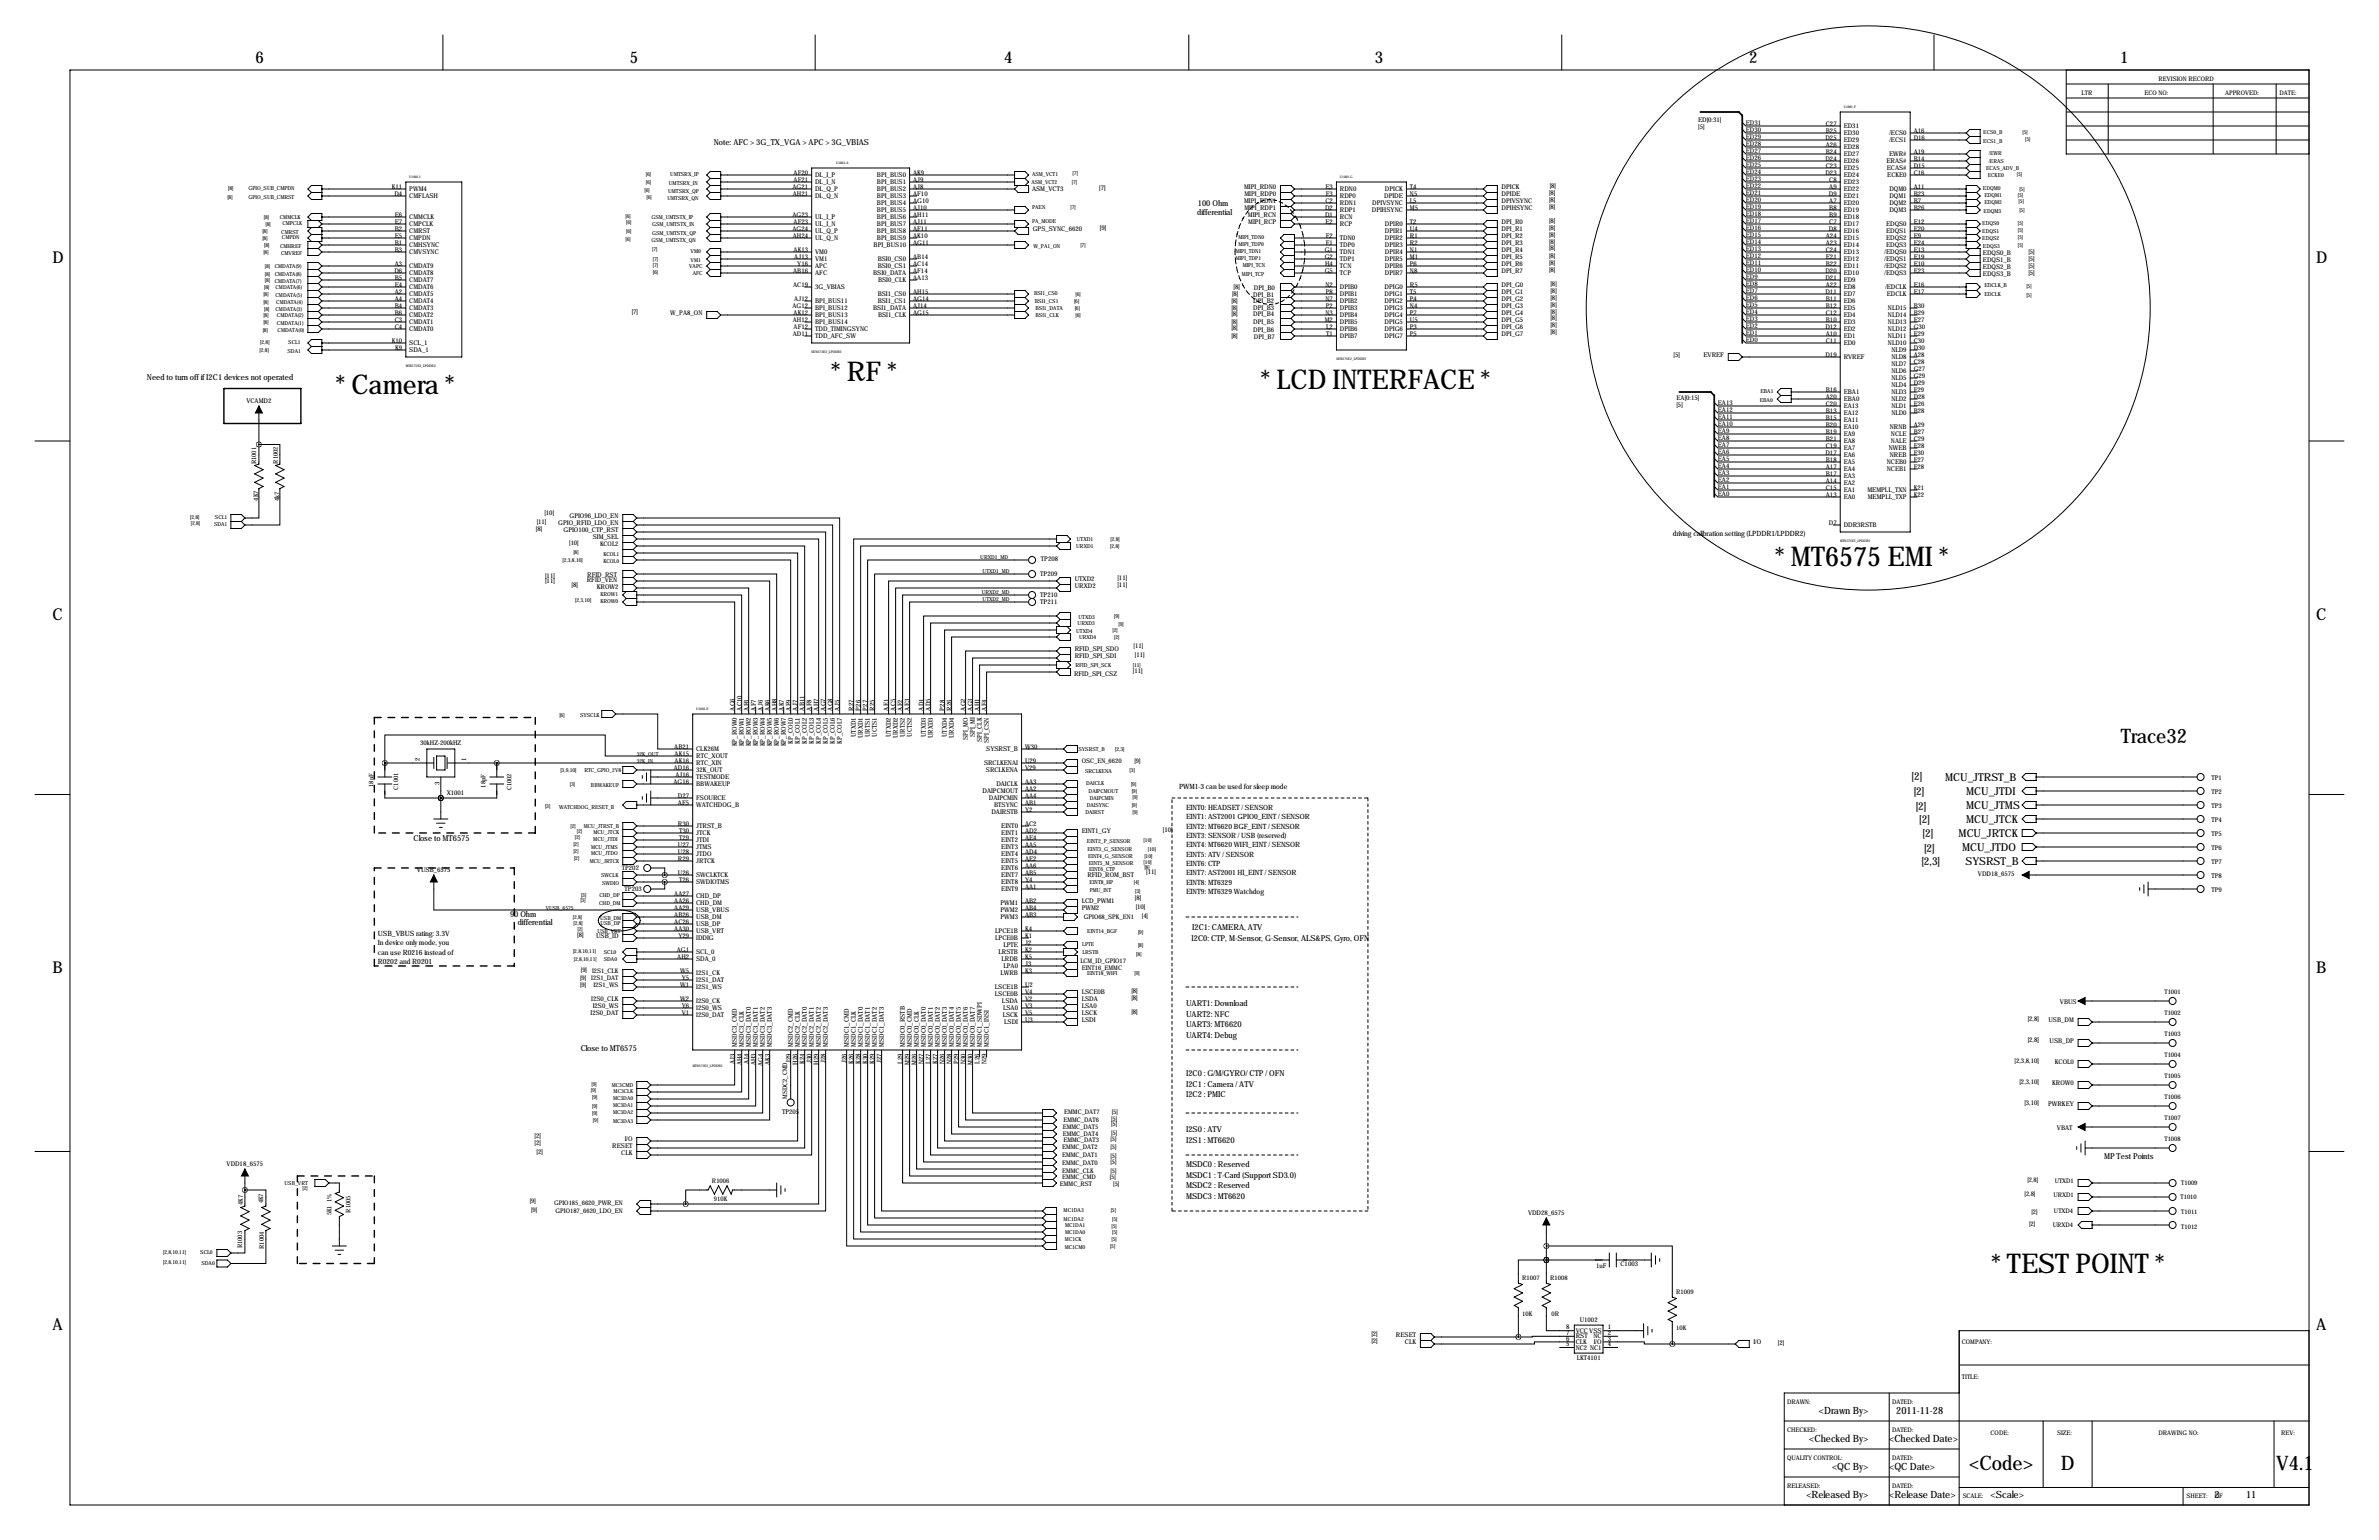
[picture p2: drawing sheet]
<svg xmlns="http://www.w3.org/2000/svg" width="864mm" height="559mm" viewBox="0 0 864 559" stroke-linecap="round" stroke-linejoin="round" font-family="sans-serif">
<defs><g id="words">
<g font-size="9.9">
<text x="121.9" y="143">* Camera *</text>
<text x="301.8" y="138.2">* RF *</text>
<text x="457.7" y="141">* LCD INTERFACE *</text>
<text x="644.4" y="205.2">* MT6575 EMI *</text>
<text x="722.9" y="462">* TEST POINT *</text>
</g>
<g font-size="7.3">
<text x="769.9" y="269.5">Trace32</text>
<text x="714.8" y="533.3">&lt;Code&gt;</text>
<text x="748.1" y="533.3">D</text>
<text x="826.3" y="533.3">V4.1</text>
</g>
<g font-size="5.9">
<text x="92.7" y="22.9">6</text>
<text x="228.6" y="22.9">5</text>
<text x="364.5" y="22.9">4</text>
<text x="499.1" y="22.9">3</text>
<text x="635" y="22.9">2</text>
<text x="769.6" y="22.9">1</text>
<text x="19" y="95.2">D</text>
<text x="840.7" y="95.2">D</text>
<text x="19" y="224.8">C</text>
<text x="840.7" y="224.8">C</text>
<text x="19" y="353.1">B</text>
<text x="840.7" y="353.1">B</text>
<text x="19" y="482.6">A</text>
<text x="840.7" y="482.6">A</text>
</g>
<g font-size="4">
<text x="693.9" y="283.1">[2]</text>
<text x="706.1" y="283.2">MCU_JTRST_B</text>
<text x="694.7" y="288.6">[2]</text>
<text x="695.5" y="294">[2]</text>
<text x="713.7" y="288.3">MCU_JTDI</text>
<text x="713.7" y="293.4">MCU_JTMS</text>
<text x="696.7" y="298.6">[2]</text>
<text x="713.7" y="298.5">MCU_JTCK</text>
<text x="697.9" y="303.6">[2]</text>
<text x="711" y="303.5">MCU_JRTCK</text>
<text x="698.5" y="309.2">[2]</text>
<text x="712.3" y="308.6">MCU_JTDO</text>
<text x="697.5" y="314">[2,3]</text>
<text x="713.5" y="313.9">SYSRST_B</text>
</g>
<g font-size="3.6">
<text x="660.3" y="513">&lt;Drawn By&gt;</text>
<text x="688.3" y="513">2011-11-28</text>
<text x="656.8" y="523.2">&lt;Checked By&gt;</text>
<text x="685.8" y="523.2">&lt;Checked Date&gt;</text>
<text x="665.1" y="533.3">&lt;QC By&gt;</text>
<text x="685.8" y="533.3">&lt;QC Date&gt;</text>
<text x="655.7" y="543.5">&lt;Released By&gt;</text>
<text x="685.8" y="543.5">&lt;Release Date&gt;</text>
<text x="722.6" y="543.5">&lt;Scale&gt;</text>
<text x="803.9" y="543.5">2</text>
<text x="815.3" y="543.5">11</text>
</g>
<g font-size="3">
<text x="259.1" y="52.8">Note: AFC &gt; 3G_TX_VGA &gt; APC &gt; 3G_VBIAS</text>
<text x="434.8" y="74.6">100 Ohm</text>
<text x="434.6" y="78.2">differential</text>
<text x="53.3" y="137.9">Need to turn off if I2C1 devices not operated</text>
<text x="150.1" y="305">Close to MT6575</text>
<text x="185.2" y="332.7">90 Ohm</text>
<text x="188" y="335.5">differential</text>
<text x="432.6" y="341.3">I2C0: CTP, M-Sensor, G-Sensor, ALS&amp;PS, Gyro, OFN</text>
<text x="432.8" y="337.5">I2C1: CAMERA, ATV</text>
<text x="430.5" y="365.2">UART1: Download</text>
<text x="430.5" y="369">UART2: NFC</text>
<text x="430.5" y="372.7">UART3: MT6620</text>
<text x="430.5" y="376.5">UART4: Debug</text>
<text x="210.8" y="381.5">Close to MT6575</text>
<text x="430.5" y="390.6">I2C0 : G/M/GYRO/ CTP / OFN</text>
<text x="430.5" y="394.4">I2C1 : Camera / ATV</text>
<text x="430.5" y="398.1">I2C2 : PMIC</text>
<text x="430.5" y="410.9">I2S0 : ATV</text>
<text x="430.5" y="414.7">I2S1 : MT6620</text>
<text x="430.5" y="423.6">MSDC0 : Reserved</text>
<text x="763.8" y="420.6">MP Test Points</text>
<text x="430.5" y="427.4">MSDC1 : T-Card (Support SD3.0)</text>
<text x="430.5" y="431.1">MSDC2 : Reserved</text>
<text x="430.5" y="434.9">MSDC3 : MT6620</text>
</g>
<g font-size="2.6">
<text x="607.3" y="194.5">driving calibration setting (LPDDR1/LPDDR2)</text>
<text x="428" y="286.2">PWM1-3 can be used for sleep mode</text>
<text x="430.5" y="293.9">EINT0: HEADSET / SENSOR</text>
<text x="430.5" y="297.3">EINT1: AST2001 GPIO0_EINT / SENSOR</text>
<text x="430.5" y="300.7">EINT2: MT6620 BGF_EINT / SENSOR</text>
<text x="430.5" y="304.1">EINT3: SENSOR / USB (reserved)</text>
<text x="430.5" y="307.5">EINT4: MT6620 WIFI_EINT / SENSOR</text>
<text x="430.5" y="310.9">EINT5: ATV / SENSOR</text>
<text x="430.5" y="314.3">EINT6: CTP</text>
<text x="430.5" y="317.7">EINT7: AST2001 HI_EINT / SENSOR</text>
<text x="430.5" y="321.1">EINT8: MT6329</text>
<text x="430.5" y="324.5">EINT9: MT6329 Watchdog</text>
<text x="137.2" y="339.6">USB_VBUS rating: 3.3V</text>
<text x="137.2" y="343">In device only mode, you</text>
<text x="137.2" y="346.4">can use R0216 instead of</text>
<text x="137.2" y="349.8">R0202 and R0201</text>
</g>
<g font-size="2.4">
<text x="616.5" y="44.2">ED[0:31]</text>
<text x="616.5" y="46.7">[5]</text>
<text x="633.7" y="45.5">ED31</text>
<text x="662.8" y="45.7">C27</text>
<text x="669.3" y="46.5">ED31</text>
<text x="633.7" y="53.1">ED28</text>
<text x="633.7" y="50.5">ED29</text>
<text x="633.7" y="48">ED30</text>
<text x="662.7" y="50.8">D25</text>
<text x="662.8" y="53.3">A26</text>
<text x="662.8" y="48.3">B25</text>
<text x="669.3" y="51.6">ED29</text>
<text x="669.3" y="49.1">ED30</text>
<text x="685.9" y="51.6">/ECS1</text>
<text x="685.9" y="49.1">/ECS0</text>
<text x="694.7" y="50.8">D16</text>
<text x="694.7" y="48.3">A16</text>
<text x="633.7" y="58.2">ED26</text>
<text x="633.7" y="55.6">ED27</text>
<text x="662.7" y="58.4">D24</text>
<text x="662.8" y="55.9">B24</text>
<text x="669.3" y="59.2">ED26</text>
<text x="669.3" y="56.7">ED27</text>
<text x="669.3" y="54.1">ED28</text>
<text x="684.8" y="59.2">ERAS#</text>
<text x="685.8" y="56.7">EWR#</text>
<text x="694.7" y="58.4">B14</text>
<text x="694.7" y="55.9">A19</text>
<text x="288.1" y="63.5">AF20</text>
<text x="295.9" y="64.3">DL_I_P</text>
<text x="318.3" y="64.3">BPI_BUS0</text>
<text x="331.5" y="63.5">AK9</text>
<text x="633.7" y="65.8">ED23</text>
<text x="633.7" y="63.2">ED24</text>
<text x="633.7" y="60.7">ED25</text>
<text x="662.7" y="63.5">D23</text>
<text x="662.8" y="61">C23</text>
<text x="669.3" y="61.8">ED25</text>
<text x="669.3" y="64.3">ED24</text>
<text x="685" y="61.8">ECAS#</text>
<text x="685.1" y="64.3">ECKE0</text>
<text x="694.7" y="61">D15</text>
<text x="694.7" y="63.5">C16</text>
<text x="142.2" y="68.6">K11</text>
<text x="143.2" y="71.1">D4</text>
<text x="148.6" y="71.9">CMFLASH</text>
<text x="148.6" y="69.4">PWM4</text>
<text x="287.7" y="68.6">AG21</text>
<text x="287.8" y="71.1">AH21</text>
<text x="288.1" y="66">AF21</text>
<text x="295.9" y="66.8">DL_I_N</text>
<text x="295.9" y="71.9">DL_Q_N</text>
<text x="295.9" y="69.4">DL_Q_P</text>
<text x="318.3" y="66.8">BPI_BUS1</text>
<text x="318.3" y="69.4">BPI_BUS2</text>
<text x="318.3" y="71.9">BPI_BUS3</text>
<text x="331.5" y="66">AJ9</text>
<text x="331.5" y="68.6">AJ8</text>
<text x="331.5" y="71.1">AF10</text>
<text x="374.6" y="69.3">ASM_VCT3</text>
<text x="399" y="68.9">[7]</text>
<text x="451.6" y="68.6">MIPI_RDN0</text>
<text x="451.7" y="71.1">MIPI_RDP0</text>
<text x="481.2" y="68.6">E3</text>
<text x="481.3" y="71.1">F3</text>
<text x="486.4" y="69.4">RDN0</text>
<text x="486.4" y="71.9">RDP0</text>
<text x="502.5" y="71.9">DPIDE</text>
<text x="502.8" y="69.4">DPICK</text>
<text x="511.8" y="68.6">T4</text>
<text x="511.8" y="71.1">N5</text>
<text x="545.1" y="68.6">DPICK</text>
<text x="545.1" y="71.1">DPIDE</text>
<text x="562.3" y="70.9">[8]</text>
<text x="562.6" y="68.4">[8]</text>
<text x="633.7" y="70.9">ED21</text>
<text x="633.7" y="68.3">ED22</text>
<text x="663.9" y="71.1">D9</text>
<text x="664" y="66">C8</text>
<text x="664" y="68.6">A9</text>
<text x="669.3" y="66.8">ED23</text>
<text x="669.3" y="71.9">ED21</text>
<text x="669.3" y="69.4">ED22</text>
<text x="685.9" y="69.4">DQM0</text>
<text x="685.9" y="71.9">DQM1</text>
<text x="694.7" y="68.6">A11</text>
<text x="694.7" y="71.1">B23</text>
<text x="318.3" y="74.5">BPI_BUS4</text>
<text x="318.3" y="77">BPI_BUS5</text>
<text x="331.5" y="73.7">AG10</text>
<text x="331.5" y="76.2">AJ10</text>
<text x="451.6" y="73.7">MIPI_RDN1</text>
<text x="451.7" y="76.2">MIPI_RDP1</text>
<text x="481" y="76.2">D2</text>
<text x="481.2" y="73.7">C2</text>
<text x="486.4" y="77">RDP1</text>
<text x="486.4" y="74.5">RDN1</text>
<text x="498" y="77">DPIHSYNC</text>
<text x="498.1" y="74.5">DPIVSYNC</text>
<text x="511.8" y="73.7">L5</text>
<text x="511.8" y="76.2">M5</text>
<text x="545.1" y="76.2">DPIHSYNC</text>
<text x="545.1" y="73.7">DPIVSYNC</text>
<text x="562.3" y="76">[8]</text>
<text x="562.3" y="73.5">[8]</text>
<text x="633.7" y="75.9">ED19</text>
<text x="633.7" y="73.4">ED20</text>
<text x="664" y="76.2">B8</text>
<text x="664" y="73.7">A7</text>
<text x="669.3" y="77">ED19</text>
<text x="669.3" y="74.5">ED20</text>
<text x="685.9" y="74.5">DQM2</text>
<text x="685.9" y="77">DQM3</text>
<text x="694.7" y="73.7">B7</text>
<text x="694.7" y="76.2">B26</text>
<text x="143.3" y="83.8">B2</text>
<text x="143.3" y="81.3">E7</text>
<text x="143.3" y="78.7">E6</text>
<text x="148.6" y="82.1">CMPCLK</text>
<text x="148.6" y="79.5">CMMCLK</text>
<text x="287.7" y="78.7">AG23</text>
<text x="287.7" y="83.8">AG24</text>
<text x="288.1" y="81.3">AF23</text>
<text x="295.9" y="79.5">UL_I_P</text>
<text x="295.9" y="82.1">UL_I_N</text>
<text x="318.3" y="79.5">BPI_BUS6</text>
<text x="318.3" y="82.1">BPI_BUS7</text>
<text x="331.5" y="78.7">AH11</text>
<text x="331.5" y="81.3">AJ11</text>
<text x="331.5" y="83.8">AF11</text>
<text x="374.9" y="83.8">GPS_SYNC_6620</text>
<text x="399.3" y="83.4">[9]</text>
<text x="453" y="78.7">MIPI_RCN</text>
<text x="453.1" y="81.3">MIPI_RCP</text>
<text x="481" y="78.7">D1</text>
<text x="481.2" y="81.3">E2</text>
<text x="486.4" y="79.5">RCN</text>
<text x="486.4" y="82.1">RCP</text>
<text x="502.7" y="82.1">DPIR0</text>
<text x="511.8" y="83.8">U4</text>
<text x="511.8" y="81.3">T2</text>
<text x="545.1" y="83.8">DPI_R1</text>
<text x="545.1" y="81.3">DPI_R0</text>
<text x="562.3" y="83.4">[8]</text>
<text x="562.3" y="81.1">[8]</text>
<text x="633.7" y="83.6">ED16</text>
<text x="633.7" y="81">ED17</text>
<text x="633.7" y="78.5">ED18</text>
<text x="663.9" y="83.8">D8</text>
<text x="664" y="78.7">B9</text>
<text x="664" y="81.3">C7</text>
<text x="669.3" y="79.5">ED18</text>
<text x="669.3" y="82.1">ED17</text>
<text x="684.7" y="82.1">EDQS0</text>
<text x="694.7" y="81.3">E12</text>
<text x="694.7" y="83.8">E20</text>
<text x="143.3" y="88.9">B1</text>
<text x="143.3" y="86.4">E5</text>
<text x="148.6" y="89.7">CMHSYNC</text>
<text x="148.6" y="84.6">CMRST</text>
<text x="148.6" y="87.2">CMPDN</text>
<text x="287.8" y="86.4">AH24</text>
<text x="295.9" y="87.2">UL_Q_N</text>
<text x="295.9" y="84.6">UL_Q_P</text>
<text x="317.1" y="89.7">BPI_BUS10</text>
<text x="318.3" y="84.6">BPI_BUS8</text>
<text x="318.3" y="87.2">BPI_BUS9</text>
<text x="331.5" y="86.4">AK10</text>
<text x="331.5" y="88.9">AG11</text>
<text x="481.3" y="88.9">F1</text>
<text x="481.3" y="86.4">F2</text>
<text x="486.4" y="89.7">TDP0</text>
<text x="486.4" y="87.2">TDN0</text>
<text x="502.7" y="89.7">DPIR3</text>
<text x="502.7" y="87.2">DPIR2</text>
<text x="502.7" y="84.6">DPIR1</text>
<text x="511.8" y="88.9">R2</text>
<text x="511.8" y="86.4">R1</text>
<text x="545.1" y="88.9">DPI_R3</text>
<text x="545.1" y="86.4">DPI_R2</text>
<text x="562.3" y="88.4">[8]</text>
<text x="562.3" y="85.9">[8]</text>
<text x="633.7" y="88.6">ED14</text>
<text x="633.7" y="86.1">ED15</text>
<text x="662.8" y="88.9">A23</text>
<text x="662.8" y="86.4">A24</text>
<text x="669.3" y="84.6">ED16</text>
<text x="669.3" y="89.7">ED14</text>
<text x="669.3" y="87.2">ED15</text>
<text x="684.7" y="87.2">EDQS2</text>
<text x="684.7" y="84.6">EDQS1</text>
<text x="684.7" y="89.7">EDQS3</text>
<text x="694.7" y="86.4">E9</text>
<text x="694.7" y="88.9">E24</text>
<text x="143.3" y="91.4">B3</text>
<text x="148.6" y="92.2">CMVSYNC</text>
<text x="288.1" y="91.4">AK13</text>
<text x="288.3" y="94">AJ13</text>
<text x="295.9" y="94.8">VM1</text>
<text x="295.9" y="92.2">VM0</text>
<text x="318.6" y="94.8">BSI0_CS0</text>
<text x="331.5" y="94">AB14</text>
<text x="480.9" y="91.4">G1</text>
<text x="480.9" y="94">G2</text>
<text x="486.4" y="92.2">TDN1</text>
<text x="486.4" y="94.8">TDP1</text>
<text x="502.7" y="94.8">DPIR5</text>
<text x="502.7" y="92.2">DPIR4</text>
<text x="511.8" y="94">M1</text>
<text x="511.8" y="91.4">N1</text>
<text x="545.1" y="94">DPI_R5</text>
<text x="545.1" y="91.4">DPI_R4</text>
<text x="562.3" y="93.8">[8]</text>
<text x="562.3" y="90.7">[8]</text>
<text x="633.7" y="93.7">ED12</text>
<text x="633.7" y="91.2">ED13</text>
<text x="662.8" y="91.4">C24</text>
<text x="662.8" y="94">E21</text>
<text x="669.3" y="92.2">ED13</text>
<text x="669.3" y="94.8">ED12</text>
<text x="684.1" y="92.2">/EDQS0</text>
<text x="684.1" y="94.8">/EDQS1</text>
<text x="694.7" y="91.4">E13</text>
<text x="694.7" y="94">E19</text>
<text x="719.8" y="92.5">EDQS0_B</text>
<text x="719.8" y="95">EDQS1_B</text>
<text x="736.3" y="92.3">[5]</text>
<text x="736.3" y="94.8">[5]</text>
<text x="143.2" y="99.1">D6</text>
<text x="143.3" y="96.5">A3</text>
<text x="143.3" y="101.6">B5</text>
<text x="148.6" y="97.3">CMDAT9</text>
<text x="148.6" y="99.9">CMDAT8</text>
<text x="287.9" y="99.1">AB16</text>
<text x="289.4" y="96.5">Y16</text>
<text x="295.9" y="97.3">APC</text>
<text x="295.9" y="99.9">AFC</text>
<text x="317" y="99.9">BSI0_DATA</text>
<text x="318.6" y="97.3">BSI0_CS1</text>
<text x="331.5" y="96.5">AC14</text>
<text x="331.5" y="101.6">AA13</text>
<text x="331.5" y="99.1">AF14</text>
<text x="480.9" y="99.1">G5</text>
<text x="481" y="96.5">H4</text>
<text x="486.4" y="97.3">TCN</text>
<text x="486.4" y="99.9">TCP</text>
<text x="502.7" y="99.9">DPIR7</text>
<text x="502.7" y="97.3">DPIR6</text>
<text x="511.8" y="99.1">N8</text>
<text x="511.8" y="96.5">P6</text>
<text x="545.1" y="99.1">DPI_R7</text>
<text x="545.1" y="96.5">DPI_R6</text>
<text x="562.3" y="98.9">[8]</text>
<text x="562.3" y="96.3">[8]</text>
<text x="633.7" y="101.3">ED9</text>
<text x="633.7" y="98.8">ED10</text>
<text x="633.7" y="96.3">ED11</text>
<text x="662.7" y="99.1">D20</text>
<text x="662.7" y="101.6">D21</text>
<text x="662.8" y="96.5">B22</text>
<text x="669.3" y="99.9">ED10</text>
<text x="669.3" y="97.3">ED11</text>
<text x="684.1" y="97.3">/EDQS2</text>
<text x="684.1" y="99.9">/EDQS3</text>
<text x="694.7" y="96.5">E10</text>
<text x="694.7" y="99.1">E23</text>
<text x="719.8" y="97.5">EDQS2_B</text>
<text x="719.8" y="100.1">EDQS3_B</text>
<text x="736.3" y="97.3">[5]</text>
<text x="736.3" y="99.9">[5]</text>
<text x="143.3" y="106.7">A2</text>
<text x="143.3" y="104.1">E4</text>
<text x="148.6" y="107.5">CMDAT5</text>
<text x="148.6" y="102.4">CMDAT7</text>
<text x="148.6" y="104.9">CMDAT6</text>
<text x="287.9" y="104.1">AC19</text>
<text x="295.9" y="104.9">3G_VBIAS</text>
<text x="318.6" y="107.5">BSI1_CS0</text>
<text x="318.7" y="102.4">BSI0_CLK</text>
<text x="331.5" y="106.7">AH15</text>
<text x="447.3" y="107.5">[8]</text>
<text x="447.8" y="105">[8]</text>
<text x="454.9" y="107.7">DPI_B1</text>
<text x="455.2" y="105.2">DPI_B0</text>
<text x="481.2" y="104.1">N2</text>
<text x="481.3" y="106.7">P8</text>
<text x="486.4" y="107.5">DPIB1</text>
<text x="486.4" y="104.9">DPIB0</text>
<text x="502.6" y="104.9">DPIG0</text>
<text x="502.6" y="107.5">DPIG1</text>
<text x="511.8" y="104.1">R5</text>
<text x="511.8" y="106.7">T5</text>
<text x="545.1" y="106.7">DPI_G1</text>
<text x="545.1" y="104.1">DPI_G0</text>
<text x="562.8" y="106.2">[8]</text>
<text x="562.8" y="103.7">[8]</text>
<text x="633.7" y="106.4">ED7</text>
<text x="633.7" y="103.9">ED8</text>
<text x="662.7" y="106.7">D11</text>
<text x="662.8" y="104.1">A22</text>
<text x="669.3" y="107.5">ED7</text>
<text x="669.3" y="104.9">ED8</text>
<text x="669.3" y="102.4">ED9</text>
<text x="684.4" y="104.9">/EDCLK</text>
<text x="685" y="107.5">EDCLK</text>
<text x="694.7" y="104.1">E16</text>
<text x="694.7" y="106.7">E17</text>
<text x="143.3" y="109.2">A4</text>
<text x="143.3" y="111.8">B4</text>
<text x="148.6" y="110">CMDAT4</text>
<text x="148.6" y="112.6">CMDAT3</text>
<text x="287.7" y="111.8">AG12</text>
<text x="288.3" y="109.2">AJ12</text>
<text x="295.9" y="110">BPI_BUS11</text>
<text x="295.9" y="112.6">BPI_BUS12</text>
<text x="317" y="112.6">BSI1_DATA</text>
<text x="318.6" y="110">BSI1_CS1</text>
<text x="331.5" y="109.2">AG14</text>
<text x="331.5" y="111.8">AJ14</text>
<text x="447" y="110">[8]</text>
<text x="447" y="112.3">[8]</text>
<text x="454.9" y="110">DPI_B2</text>
<text x="454.9" y="112.5">DPI_B3</text>
<text x="481.2" y="109.2">N7</text>
<text x="481.3" y="111.8">P2</text>
<text x="486.4" y="112.6">DPIB3</text>
<text x="486.4" y="110">DPIB2</text>
<text x="502.6" y="110">DPIG2</text>
<text x="502.6" y="112.6">DPIG3</text>
<text x="511.8" y="109.2">P4</text>
<text x="511.8" y="111.8">N4</text>
<text x="545.1" y="111.8">DPI_G3</text>
<text x="545.1" y="109.2">DPI_G2</text>
<text x="562.8" y="113.8">[8]</text>
<text x="562.8" y="111.3">[8]</text>
<text x="562.8" y="108.8">[8]</text>
<text x="633.7" y="111.5">ED5</text>
<text x="633.7" y="109">ED6</text>
<text x="662.8" y="109.2">B11</text>
<text x="662.8" y="111.8">B12</text>
<text x="669.3" y="110">ED6</text>
<text x="669.3" y="112.6">ED5</text>
<text x="685.4" y="112.6">NLD15</text>
<text x="694.7" y="111.8">B30</text>
<text x="143.3" y="116.8">C3</text>
<text x="143.3" y="114.3">B6</text>
<text x="143.3" y="119.4">C4</text>
<text x="148.6" y="117.6">CMDAT1</text>
<text x="148.6" y="115.1">CMDAT2</text>
<text x="229.3" y="114.1">[7]</text>
<text x="243.3" y="114.3">W_PA8_ON</text>
<text x="287.8" y="116.8">AH12</text>
<text x="288.1" y="119.4">AF12</text>
<text x="288.1" y="114.3">AK12</text>
<text x="295.9" y="117.6">BPI_BUS14</text>
<text x="295.9" y="115.1">BPI_BUS13</text>
<text x="318.7" y="115.1">BSI1_CLK</text>
<text x="331.5" y="114.3">AG15</text>
<text x="447" y="114.6">[8]</text>
<text x="447" y="117.4">[8]</text>
<text x="447" y="119.7">[8]</text>
<text x="454.9" y="114.8">DPI_B4</text>
<text x="454.9" y="117.6">DPI_B5</text>
<text x="480.9" y="116.8">M2</text>
<text x="481.2" y="114.3">N3</text>
<text x="481.4" y="119.4">L2</text>
<text x="486.4" y="117.6">DPIB5</text>
<text x="486.4" y="115.1">DPIB4</text>
<text x="502.6" y="117.6">DPIG5</text>
<text x="502.6" y="115.1">DPIG4</text>
<text x="511.8" y="119.4">P3</text>
<text x="511.8" y="116.8">U5</text>
<text x="511.8" y="114.3">P7</text>
<text x="545.1" y="119.4">DPI_G6</text>
<text x="545.1" y="116.8">DPI_G5</text>
<text x="545.1" y="114.3">DPI_G4</text>
<text x="562.8" y="118.7">[8]</text>
<text x="562.8" y="116.1">[8]</text>
<text x="633.7" y="119.1">ED2</text>
<text x="633.7" y="116.6">ED3</text>
<text x="633.7" y="114">ED4</text>
<text x="662.7" y="119.4">D12</text>
<text x="662.8" y="116.8">B10</text>
<text x="662.8" y="114.3">C12</text>
<text x="669.3" y="117.6">ED3</text>
<text x="669.3" y="115.1">ED4</text>
<text x="685.4" y="117.6">NLD13</text>
<text x="685.4" y="115.1">NLD14</text>
<text x="694.7" y="116.8">E27</text>
<text x="694.7" y="114.3">B29</text>
<text x="694.7" y="119.4">G30</text>
<text x="142.2" y="124.5">K10</text>
<text x="148.6" y="120.2">CMDAT0</text>
<text x="148.6" y="125.3">SCL_1</text>
<text x="287.8" y="121.9">AD11</text>
<text x="295.9" y="122.7">TDD_AFC_SW</text>
<text x="295.9" y="120.2">TDD_TIMINGSYNC</text>
<text x="447" y="122.5">[8]</text>
<text x="454.9" y="120.4">DPI_B6</text>
<text x="455.2" y="122.9">DPI_B7</text>
<text x="481.4" y="121.9">T1</text>
<text x="486.4" y="120.2">DPIB6</text>
<text x="486.4" y="122.7">DPIB7</text>
<text x="502.6" y="120.2">DPIG6</text>
<text x="502.6" y="122.7">DPIG7</text>
<text x="511.8" y="121.9">P5</text>
<text x="545.1" y="121.9">DPI_G7</text>
<text x="562.8" y="121.2">[8]</text>
<text x="633.7" y="124.2">ED0</text>
<text x="633.7" y="121.7">ED1</text>
<text x="662.8" y="121.9">A10</text>
<text x="662.8" y="124.5">C11</text>
<text x="669.3" y="122.7">ED1</text>
<text x="669.3" y="125.3">ED0</text>
<text x="669.3" y="120.2">ED2</text>
<text x="685.4" y="125.3">NLD10</text>
<text x="685.4" y="122.7">NLD11</text>
<text x="685.4" y="120.2">NLD12</text>
<text x="694.7" y="124.5">C30</text>
<text x="694.7" y="121.9">E29</text>
<text x="143.5" y="127">K9</text>
<text x="148.6" y="127.8">SDA_1</text>
<text x="607.5" y="129.6">[5]</text>
<text x="618.4" y="129.5">EVREF</text>
<text x="662.7" y="129.5">D19</text>
<text x="669.3" y="130.3">RVREF</text>
<text x="686.6" y="130.3">NLD8</text>
<text x="686.6" y="127.8">NLD9</text>
<text x="694.7" y="129.5">A28</text>
<text x="694.7" y="127">D30</text>
<text x="686.6" y="132.9">NLD7</text>
<text x="686.6" y="138">NLD5</text>
<text x="686.6" y="135.4">NLD6</text>
<text x="694.7" y="132.1">C28</text>
<text x="694.7" y="137.2">G29</text>
<text x="694.7" y="134.6">G27</text>
<text x="662.8" y="142.2">B16</text>
<text x="669.3" y="143">EBA1</text>
<text x="686.6" y="140.5">NLD4</text>
<text x="686.6" y="143">NLD3</text>
<text x="694.7" y="139.7">D29</text>
<text x="694.7" y="142.2">F29</text>
<text x="89.4" y="146.1">VCAMD2</text>
<text x="608.6" y="145">EA[0:15]</text>
<text x="608.6" y="147.6">[5]</text>
<text x="623.6" y="149.6">EA12</text>
<text x="623.6" y="147.1">EA13</text>
<text x="662.8" y="149.9">B13</text>
<text x="662.8" y="147.3">C20</text>
<text x="662.8" y="144.8">A20</text>
<text x="669.3" y="148.1">EA13</text>
<text x="669.3" y="145.6">EBA0</text>
<text x="686.6" y="148.1">NLD1</text>
<text x="686.6" y="145.6">NLD2</text>
<text x="694.7" y="149.9">B28</text>
<text x="694.7" y="147.3">E26</text>
<text x="694.7" y="144.8">D28</text>
<text x="623.6" y="154.7">EA10</text>
<text x="623.6" y="152.1">EA11</text>
<text x="662.8" y="152.4">B15</text>
<text x="662.8" y="154.9">B20</text>
<text x="669.3" y="150.7">EA12</text>
<text x="669.3" y="153.2">EA11</text>
<text x="669.3" y="155.7">EA10</text>
<text x="686" y="155.7">NRNB</text>
<text x="686.6" y="150.7">NLD0</text>
<text x="694.7" y="154.9">A29</text>
<text x="623.6" y="159.8">EA8</text>
<text x="623.6" y="157.2">EA9</text>
<text x="662.8" y="157.5">B19</text>
<text x="662.8" y="160">B21</text>
<text x="669.3" y="158.3">EA9</text>
<text x="669.3" y="160.8">EA8</text>
<text x="686.4" y="158.3">NCLE</text>
<text x="686.4" y="160.8">NALE</text>
<text x="694.7" y="157.5">B27</text>
<text x="694.7" y="160">C29</text>
<text x="623.6" y="167.4">EA5</text>
<text x="623.6" y="164.8">EA6</text>
<text x="623.6" y="162.3">EA7</text>
<text x="662.7" y="165.1">D17</text>
<text x="662.8" y="167.6">B18</text>
<text x="662.8" y="162.6">C19</text>
<text x="669.3" y="165.9">EA6</text>
<text x="669.3" y="163.4">EA7</text>
<text x="685.6" y="163.4">NWEB</text>
<text x="686" y="165.9">NREB</text>
<text x="694.7" y="167.6">F27</text>
<text x="694.7" y="162.6">E28</text>
<text x="694.7" y="165.1">F30</text>
<text x="623.6" y="172.5">EA3</text>
<text x="623.6" y="169.9">EA4</text>
<text x="662.8" y="172.7">B17</text>
<text x="662.8" y="170.2">A17</text>
<text x="669.3" y="173.5">EA3</text>
<text x="669.3" y="171">EA4</text>
<text x="669.3" y="168.4">EA5</text>
<text x="685" y="171">NCEB1</text>
<text x="685" y="168.4">NCEB0</text>
<text x="694.7" y="170.2">F28</text>
<text x="623.6" y="177.5">EA1</text>
<text x="623.6" y="175">EA2</text>
<text x="662.8" y="175.3">A14</text>
<text x="662.8" y="177.8">C15</text>
<text x="669.3" y="176.1">EA2</text>
<text x="669.3" y="178.6">EA1</text>
<text x="677.9" y="178.6">MEMPLL_TXN</text>
<text x="694.7" y="177.8">K21</text>
<text x="623.6" y="180.1">EA0</text>
<text x="662.8" y="180.3">A13</text>
<text x="669.3" y="181.1">EA0</text>
<text x="678" y="181.1">MEMPLL_TXP</text>
<text x="694.7" y="180.3">K22</text>
<text x="194.8" y="190">[11]</text>
<text x="197.6" y="186.7">[10]</text>
<text x="202.7" y="190.5">GPIO_RFID_LDO_EN</text>
<text x="206.7" y="188">GPIO96_LDO_EN</text>
<text x="663.9" y="190.5">D7</text>
<text x="669.3" y="191.3">DDR3RSTB</text>
<text x="194.5" y="192.8">[8]</text>
<text x="204.6" y="193">GPIO100_CTP_RST</text>
<text x="215.2" y="195.6">SIM_SEL</text>
<text x="377.9" y="203.5">TP208</text>
<text x="197.9" y="209.6">[11]</text>
<text x="213.2" y="209.3">RFID_RST</text>
<text x="377.6" y="208.8">TP209</text>
<text x="197.9" y="211.6">[11]</text>
<text x="207.5" y="212.9">[8]</text>
<text x="213" y="211.3">RFID_VEN</text>
<text x="216.7" y="213.9">KROW2</text>
<text x="390.1" y="213.4">URXD2</text>
<text x="390.1" y="210.8">UTXD2</text>
<text x="405.7" y="213.2">[11]</text>
<text x="405.7" y="210.6">[11]</text>
<text x="377.6" y="216.5">TP210</text>
<text x="377.6" y="219.3">TP211</text>
<text x="390.1" y="236.2">RFID_SPI_SDO</text>
<text x="390.1" y="238.8">RFID_SPI_SDI</text>
<text x="411.5" y="235.3">[11]</text>
<text x="412" y="238.3">[11]</text>
<text x="389.9" y="245.1">RFID_SPI_CSZ</text>
<text x="411.2" y="244.2">[11]</text>
<text x="266.7" y="257.8" transform="rotate(-90 266.7 257.8)">AG6</text>
<text x="269.2" y="257.8" transform="rotate(-90 269.2 257.8)">AC10</text>
<text x="271.8" y="257.8" transform="rotate(-90 271.8 257.8)">AF6</text>
<text x="274.3" y="257.8" transform="rotate(-90 274.3 257.8)">AF7</text>
<text x="276.9" y="257.8" transform="rotate(-90 276.9 257.8)">AJ6</text>
<text x="279.4" y="257.8" transform="rotate(-90 279.4 257.8)">AK6</text>
<text x="281.9" y="257.8" transform="rotate(-90 281.9 257.8)">AH8</text>
<text x="284.5" y="257.8" transform="rotate(-90 284.5 257.8)">AK7</text>
<text x="287" y="257.8" transform="rotate(-90 287 257.8)">AF9</text>
<text x="289.6" y="257.8" transform="rotate(-90 289.6 257.8)">AJ7</text>
<text x="292.1" y="257.8" transform="rotate(-90 292.1 257.8)">AB11</text>
<text x="294.6" y="257.8" transform="rotate(-90 294.6 257.8)">AF8</text>
<text x="297.2" y="257.8" transform="rotate(-90 297.2 257.8)">AH7</text>
<text x="299.7" y="257.8" transform="rotate(-90 299.7 257.8)">AG7</text>
<text x="302.3" y="257.8" transform="rotate(-90 302.3 257.8)">AG8</text>
<text x="304.8" y="257.8" transform="rotate(-90 304.8 257.8)">AJ5</text>
<text x="309.9" y="257.8" transform="rotate(-90 309.9 257.8)">R27</text>
<text x="312.4" y="257.8" transform="rotate(-90 312.4 257.8)">P26</text>
<text x="315" y="257.8" transform="rotate(-90 315 257.8)">P27</text>
<text x="317.5" y="257.8" transform="rotate(-90 317.5 257.8)">R25</text>
<text x="322.6" y="257.8" transform="rotate(-90 322.6 257.8)">AE1</text>
<text x="325.1" y="257.8" transform="rotate(-90 325.1 257.8)">AC5</text>
<text x="327.7" y="257.8" transform="rotate(-90 327.7 257.8)">AF2</text>
<text x="330.2" y="257.8" transform="rotate(-90 330.2 257.8)">AE3</text>
<text x="335.3" y="257.8" transform="rotate(-90 335.3 257.8)">AD1</text>
<text x="337.8" y="257.8" transform="rotate(-90 337.8 257.8)">AD5</text>
<text x="342.9" y="257.8" transform="rotate(-90 342.9 257.8)">P28</text>
<text x="345.4" y="257.8" transform="rotate(-90 345.4 257.8)">R26</text>
<text x="350.5" y="257.8" transform="rotate(-90 350.5 257.8)">AG2</text>
<text x="353.1" y="257.8" transform="rotate(-90 353.1 257.8)">AG3</text>
<text x="355.6" y="257.8" transform="rotate(-90 355.6 257.8)">AH1</text>
<text x="358.1" y="257.8" transform="rotate(-90 358.1 257.8)">AF4</text>
<text x="287.8" y="269.9" transform="rotate(-90 287.8 269.9)">KP_COL0</text>
<text x="290.4" y="269.9" transform="rotate(-90 290.4 269.9)">KP_COL1</text>
<text x="292.9" y="269.9" transform="rotate(-90 292.9 269.9)">KP_COL2</text>
<text x="295.4" y="269.9" transform="rotate(-90 295.4 269.9)">KP_COL3</text>
<text x="298" y="269.9" transform="rotate(-90 298 269.9)">KP_COL4</text>
<text x="300.5" y="269.9" transform="rotate(-90 300.5 269.9)">KP_COL5</text>
<text x="303.1" y="269.9" transform="rotate(-90 303.1 269.9)">KP_COL6</text>
<text x="305.6" y="269.9" transform="rotate(-90 305.6 269.9)">KP_COL7</text>
<text x="310.7" y="267.6" transform="rotate(-90 310.7 267.6)">UTXD1</text>
<text x="313.2" y="268" transform="rotate(-90 313.2 268)">URXD1</text>
<text x="315.8" y="267.6" transform="rotate(-90 315.8 267.6)">URTS1</text>
<text x="318.3" y="267.4" transform="rotate(-90 318.3 267.4)">UCTS1</text>
<text x="323.4" y="267.6" transform="rotate(-90 323.4 267.6)">UTXD2</text>
<text x="325.9" y="268" transform="rotate(-90 325.9 268)">URXD2</text>
<text x="328.5" y="267.6" transform="rotate(-90 328.5 267.6)">URTS2</text>
<text x="331" y="267.4" transform="rotate(-90 331 267.4)">UCTS2</text>
<text x="336.1" y="267.6" transform="rotate(-90 336.1 267.6)">UTXD3</text>
<text x="338.6" y="268" transform="rotate(-90 338.6 268)">URXD3</text>
<text x="343.7" y="267.6" transform="rotate(-90 343.7 267.6)">UTXD4</text>
<text x="346.2" y="268" transform="rotate(-90 346.2 268)">URXD4</text>
<text x="351.3" y="268.5" transform="rotate(-90 351.3 268.5)">SPI_MO</text>
<text x="353.9" y="267.5" transform="rotate(-90 353.9 267.5)">SPI_MI</text>
<text x="356.4" y="269.2" transform="rotate(-90 356.4 269.2)">SPI_CLK</text>
<text x="358.9" y="269.6" transform="rotate(-90 358.9 269.6)">SPI_CSN</text>
<text x="152.5" y="270.3">30kHZ-200kHZ</text>
<text x="244.8" y="271.8">AB21</text>
<text x="244.9" y="274.3">AK15</text>
<text x="252.7" y="275.1">RTC_XOUT</text>
<text x="252.7" y="272.6">CLK26M</text>
<text x="267.5" y="270.8" transform="rotate(-90 267.5 270.8)">KP_ROW0</text>
<text x="270" y="270.8" transform="rotate(-90 270 270.8)">KP_ROW1</text>
<text x="272.6" y="270.8" transform="rotate(-90 272.6 270.8)">KP_ROW2</text>
<text x="275.1" y="270.8" transform="rotate(-90 275.1 270.8)">KP_ROW3</text>
<text x="277.7" y="270.8" transform="rotate(-90 277.7 270.8)">KP_ROW4</text>
<text x="280.2" y="270.8" transform="rotate(-90 280.2 270.8)">KP_ROW5</text>
<text x="282.7" y="270.8" transform="rotate(-90 282.7 270.8)">KP_ROW6</text>
<text x="285.3" y="270.8" transform="rotate(-90 285.3 270.8)">KP_ROW7</text>
<text x="358" y="272.6">SYSRST_B</text>
<text x="372.1" y="271.8">W30</text>
<text x="152.4" y="276.1" transform="rotate(-90 152.4 276.1)">2</text>
<text x="169.2" y="276.1" transform="rotate(-90 169.2 276.1)">1</text>
<text x="244.6" y="279.4">AD16</text>
<text x="244.9" y="276.9">AK16</text>
<text x="245.2" y="281.9">AJ16</text>
<text x="252.7" y="277.7">RTC_XIN</text>
<text x="252.7" y="280.2">32K_OUT</text>
<text x="357.2" y="277.7">SRCLKENAI</text>
<text x="357.9" y="280.2">SRCLKENA</text>
<text x="372.1" y="279.4">V29</text>
<text x="372.1" y="276.9">U29</text>
<text x="159.5" y="284.7" transform="rotate(-90 159.5 284.7)">3</text>
<text x="244.5" y="284.5">AG16</text>
<text x="252.7" y="285.3">BBWAKEUP</text>
<text x="252.7" y="282.7">TESTMODE</text>
<text x="356.7" y="287.8">DAIPCMOUT</text>
<text x="361.7" y="285.3">DAICLK</text>
<text x="372.1" y="284.5">AA3</text>
<text x="372.1" y="287">AA2</text>
<text x="802.8" y="283">TP1</text>
<text x="162.2" y="288.6">X1001</text>
<text x="246.1" y="289.6">D27</text>
<text x="246.1" y="292.1">AF5</text>
<text x="252.7" y="292.9">WATCHDOG_B</text>
<text x="252.7" y="290.4">FSOURCE</text>
<text x="359" y="290.4">DAIPCMIN</text>
<text x="360.9" y="292.9">BTSYNC</text>
<text x="372.1" y="292.1">AB1</text>
<text x="372.1" y="289.6">AA4</text>
<text x="802.8" y="288">TP2</text>
<text x="802.8" y="293.1">TP3</text>
<text x="246.1" y="299.7">R30</text>
<text x="359.9" y="295.4">DAIRSTB</text>
<text x="372.1" y="294.6">Y2</text>
<text x="372.1" y="299.7">AC2</text>
<text x="802.8" y="298.2">TP4</text>
<text x="246.5" y="304.8">T29</text>
<text x="246.5" y="302.3">T30</text>
<text x="252.7" y="305.6">JTDI</text>
<text x="252.7" y="303.1">JTCK</text>
<text x="252.7" y="300.5">JTRST_B</text>
<text x="363.5" y="300.5">EINT0</text>
<text x="363.5" y="303.1">EINT1</text>
<text x="363.5" y="305.6">EINT2</text>
<text x="372.1" y="302.3">AD2</text>
<text x="372.1" y="304.8">AE4</text>
<text x="392.7" y="302.3">EINT1_GY</text>
<text x="422.2" y="302.1">[10]</text>
<text x="802.8" y="303.3">TP5</text>
<text x="246.1" y="309.9">U28</text>
<text x="246.1" y="307.3">U27</text>
<text x="252.7" y="310.7">JTDO</text>
<text x="252.7" y="308.1">JTMS</text>
<text x="363.5" y="310.7">EINT4</text>
<text x="363.5" y="308.1">EINT3</text>
<text x="372.1" y="309.9">AD4</text>
<text x="372.1" y="307.3">AA5</text>
<text x="802.8" y="308.4">TP6</text>
<text x="151.4" y="316.2">VUSB_6575</text>
<text x="225.7" y="315.7">TP202</text>
<text x="246.1" y="317.5">U26</text>
<text x="246.1" y="312.4">R29</text>
<text x="252.7" y="313.2">JRTCK</text>
<text x="363.5" y="313.2">EINT5</text>
<text x="363.5" y="315.8">EINT6</text>
<text x="372.1" y="312.4">AE2</text>
<text x="372.1" y="317.5">AB5</text>
<text x="372.1" y="315">AA6</text>
<text x="416.1" y="317.3">[11]</text>
<text x="802.8" y="313.4">TP7</text>
<text x="226.7" y="323.3">TP203</text>
<text x="246.5" y="320">T26</text>
<text x="252.7" y="320.8">SWDIOTMS</text>
<text x="252.7" y="318.3">SWCLKTCK</text>
<text x="363.5" y="318.3">EINT7</text>
<text x="363.5" y="323.4">EINT9</text>
<text x="363.5" y="320.8">EINT8</text>
<text x="372.1" y="322.6">AA1</text>
<text x="372.1" y="320">Y4</text>
<text x="394.7" y="318.3">RFID_ROM_BST</text>
<text x="718" y="318">VDD18_6575</text>
<text x="802.8" y="318.5">TP8</text>
<text x="802.8" y="323.6">TP9</text>
<text x="244.8" y="325.1">AA27</text>
<text x="244.8" y="327.7">AA26</text>
<text x="252.7" y="325.9">CHD_DP</text>
<text x="252.7" y="328.5">CHD_DM</text>
<text x="363.2" y="328.5">PWM1</text>
<text x="372.1" y="327.7">AB2</text>
<text x="392.7" y="327.7">LCD_PWM1</text>
<text x="412" y="326.7">[8]</text>
<text x="412.3" y="329.7">[10]</text>
<text x="244.8" y="332.7">AB26</text>
<text x="244.8" y="335.3">AC26</text>
<text x="244.8" y="330.2">AA29</text>
<text x="252.7" y="333.5">USB_DM</text>
<text x="252.7" y="331">USB_VBUS</text>
<text x="363.2" y="331">PWM2</text>
<text x="363.2" y="333.5">PWM3</text>
<text x="372.1" y="330.2">AB4</text>
<text x="372.1" y="332.7">AB3</text>
<text x="392.7" y="330.2">PWM2</text>
<text x="209.5" y="340.2">[8]</text>
<text x="216.4" y="340.4">USB_ID</text>
<text x="244.8" y="337.8">AA30</text>
<text x="246.2" y="340.4">Y29</text>
<text x="252.7" y="336.1">USB_DP</text>
<text x="252.7" y="341.2">IDDIG</text>
<text x="252.7" y="338.6">USB_VRT</text>
<text x="361.3" y="341.2">LPCE0B</text>
<text x="361.3" y="338.6">LPCE1B</text>
<text x="372.1" y="340.4">K1</text>
<text x="372.1" y="337.8">K4</text>
<text x="245.7" y="345.4">AG1</text>
<text x="245.8" y="348">AH2</text>
<text x="252.7" y="346.2">SCL_0</text>
<text x="362.5" y="346.2">LRSTB</text>
<text x="364.3" y="343.7">LPTE</text>
<text x="372.1" y="345.4">K2</text>
<text x="372.1" y="342.9">J2</text>
<text x="372.1" y="348">K5</text>
<text x="246.9" y="353.1">W5</text>
<text x="252.7" y="348.8">SDA_0</text>
<text x="252.7" y="353.9">I2S1_CK</text>
<text x="363.2" y="353.9">LWRB</text>
<text x="363.6" y="348.8">LRDB</text>
<text x="364.3" y="351.3">LPA0</text>
<text x="372.1" y="350.5">J3</text>
<text x="372.1" y="353.1">K3</text>
<text x="246.9" y="358.1">W1</text>
<text x="247.5" y="355.6">Y5</text>
<text x="252.7" y="356.4">I2S1_DAT</text>
<text x="252.7" y="358.9">I2S1_WS</text>
<text x="361.1" y="358.9">LSCE1B</text>
<text x="372.1" y="358.1">U2</text>
<text x="214.6" y="363.2">I2S0_CLK</text>
<text x="215.2" y="365.8">I2S0_WS</text>
<text x="246.9" y="363.2">W2</text>
<text x="247.5" y="365.8">Y6</text>
<text x="252.7" y="364">I2S0_CK</text>
<text x="361.1" y="361.5">LSCE0B</text>
<text x="363.7" y="364">LSDA</text>
<text x="372.1" y="360.7">V4</text>
<text x="372.1" y="365.8">V3</text>
<text x="372.1" y="363.2">V2</text>
<text x="392.7" y="363.2">LSDA</text>
<text x="392.7" y="365.8">LSA0</text>
<text x="392.7" y="360.7">LSCE0B</text>
<text x="410.7" y="362.8">[8]</text>
<text x="410.7" y="360.2">[8]</text>
<text x="747.8" y="364.2">VBUS</text>
<text x="214.3" y="368.3">I2S0_DAT</text>
<text x="247.5" y="368.3">V1</text>
<text x="252.7" y="366.6">I2S0_WS</text>
<text x="252.7" y="369.1">I2S0_DAT</text>
<text x="364" y="369.1">LSCK</text>
<text x="364.1" y="366.6">LSA0</text>
<text x="364.5" y="371.6">LSDI</text>
<text x="372.1" y="370.8">U3</text>
<text x="372.1" y="368.3">V5</text>
<text x="392.7" y="368.3">LSCK</text>
<text x="392.7" y="370.8">LSDI</text>
<text x="410.7" y="367.8">[8]</text>
<text x="736.1" y="370.6">[2,8]</text>
<text x="743.6" y="370.8">USB_DM</text>
<text x="267.5" y="379.7" transform="rotate(-90 267.5 379.7)">MSDC3_CMD</text>
<text x="270" y="379.7" transform="rotate(-90 270 379.7)">MSDC3_CLK</text>
<text x="272.6" y="379.7" transform="rotate(-90 272.6 379.7)">MSDC3_DAT0</text>
<text x="275.1" y="379.7" transform="rotate(-90 275.1 379.7)">MSDC3_DAT1</text>
<text x="277.7" y="379.7" transform="rotate(-90 277.7 379.7)">MSDC3_DAT2</text>
<text x="280.2" y="379.7" transform="rotate(-90 280.2 379.7)">MSDC3_DAT3</text>
<text x="287.8" y="379.7" transform="rotate(-90 287.8 379.7)">MSDC2_CMD</text>
<text x="290.4" y="379.7" transform="rotate(-90 290.4 379.7)">MSDC2_CLK</text>
<text x="292.9" y="379.7" transform="rotate(-90 292.9 379.7)">MSDC2_DAT0</text>
<text x="295.4" y="379.7" transform="rotate(-90 295.4 379.7)">MSDC2_DAT1</text>
<text x="298" y="379.7" transform="rotate(-90 298 379.7)">MSDC2_DAT2</text>
<text x="300.5" y="379.7" transform="rotate(-90 300.5 379.7)">MSDC2_DAT3</text>
<text x="308.1" y="379.7" transform="rotate(-90 308.1 379.7)">MSDC1_CMD</text>
<text x="310.7" y="379.7" transform="rotate(-90 310.7 379.7)">MSDC1_CLK</text>
<text x="313.2" y="379.7" transform="rotate(-90 313.2 379.7)">MSDC1_DAT0</text>
<text x="315.8" y="379.7" transform="rotate(-90 315.8 379.7)">MSDC1_DAT1</text>
<text x="318.3" y="379.7" transform="rotate(-90 318.3 379.7)">MSDC1_DAT2</text>
<text x="320.8" y="379.7" transform="rotate(-90 320.8 379.7)">MSDC1_DAT3</text>
<text x="328.5" y="379.7" transform="rotate(-90 328.5 379.7)">MSDC0_RSTB</text>
<text x="331" y="379.7" transform="rotate(-90 331 379.7)">MSDC0_CMD</text>
<text x="333.5" y="379.7" transform="rotate(-90 333.5 379.7)">MSDC0_CLK</text>
<text x="336.1" y="379.7" transform="rotate(-90 336.1 379.7)">MSDC0_DAT0</text>
<text x="338.6" y="379.7" transform="rotate(-90 338.6 379.7)">MSDC0_DAT1</text>
<text x="341.2" y="379.7" transform="rotate(-90 341.2 379.7)">MSDC0_DAT2</text>
<text x="343.7" y="379.7" transform="rotate(-90 343.7 379.7)">MSDC0_DAT3</text>
<text x="346.2" y="379.7" transform="rotate(-90 346.2 379.7)">MSDC0_DAT4</text>
<text x="348.8" y="379.7" transform="rotate(-90 348.8 379.7)">MSDC0_DAT5</text>
<text x="351.3" y="379.7" transform="rotate(-90 351.3 379.7)">MSDC0_DAT6</text>
<text x="353.9" y="379.7" transform="rotate(-90 353.9 379.7)">MSDC0_DAT7</text>
<text x="356.4" y="379.7" transform="rotate(-90 356.4 379.7)">MSDC1_SDWPI</text>
<text x="358.9" y="379.7" transform="rotate(-90 358.9 379.7)">MSDC1_INSI</text>
<text x="736.1" y="378.3">[2,8]</text>
<text x="744" y="378.5">USB_DP</text>
<text x="266.7" y="386.1" transform="rotate(-90 266.7 386.1)">AJ3</text>
<text x="269.2" y="386.6" transform="rotate(-90 269.2 386.6)">AH4</text>
<text x="271.8" y="386.1" transform="rotate(-90 271.8 386.1)">AJ4</text>
<text x="274.3" y="386.6" transform="rotate(-90 274.3 386.6)">AH3</text>
<text x="276.9" y="386.8" transform="rotate(-90 276.9 386.8)">AG4</text>
<text x="279.4" y="386.3" transform="rotate(-90 279.4 386.3)">AK3</text>
<text x="287" y="385.8" transform="rotate(-90 287 385.8)">J29</text>
<text x="289.6" y="386.3" transform="rotate(-90 289.6 386.3)">H26</text>
<text x="292.1" y="386.1" transform="rotate(-90 292.1 386.1)">K24</text>
<text x="294.6" y="385.8" transform="rotate(-90 294.6 385.8)">J30</text>
<text x="297.2" y="386.3" transform="rotate(-90 297.2 386.3)">H29</text>
<text x="299.7" y="385.8" transform="rotate(-90 299.7 385.8)">J28</text>
<text x="307.3" y="385.8" transform="rotate(-90 307.3 385.8)">J26</text>
<text x="309.9" y="386.1" transform="rotate(-90 309.9 386.1)">K26</text>
<text x="312.4" y="386.1" transform="rotate(-90 312.4 386.1)">K28</text>
<text x="315" y="386.1" transform="rotate(-90 315 386.1)">K30</text>
<text x="317.5" y="386.1" transform="rotate(-90 317.5 386.1)">K29</text>
<text x="320" y="385.8" transform="rotate(-90 320 385.8)">J27</text>
<text x="327.7" y="385.9" transform="rotate(-90 327.7 385.9)">L29</text>
<text x="330.2" y="386.5" transform="rotate(-90 330.2 386.5)">M29</text>
<text x="332.7" y="386.5" transform="rotate(-90 332.7 386.5)">M26</text>
<text x="335.3" y="386.2" transform="rotate(-90 335.3 386.2)">N27</text>
<text x="337.8" y="385.9" transform="rotate(-90 337.8 385.9)">L27</text>
<text x="340.4" y="386.1" transform="rotate(-90 340.4 386.1)">K27</text>
<text x="342.9" y="386.2" transform="rotate(-90 342.9 386.2)">N26</text>
<text x="345.4" y="386.2" transform="rotate(-90 345.4 386.2)">N28</text>
<text x="348" y="386.1" transform="rotate(-90 348 386.1)">P29</text>
<text x="350.5" y="386.2" transform="rotate(-90 350.5 386.2)">N30</text>
<text x="353.1" y="386.5" transform="rotate(-90 353.1 386.5)">M30</text>
<text x="355.6" y="385.9" transform="rotate(-90 355.6 385.9)">L26</text>
<text x="358.1" y="386.2" transform="rotate(-90 358.1 386.2)">N29</text>
<text x="731.3" y="385.9">[2,3,8,10]</text>
<text x="745.9" y="386.1">KCOL0</text>
<text x="733.1" y="393.5">[2,3,10]</text>
<text x="745" y="393.7">KROW0</text>
<text x="734.9" y="401.1">[3,10]</text>
<text x="743.5" y="401.3">PWRKEY</text>
<text x="283.9" y="404.1">TP205</text>
<text x="194" y="412.8">[2]</text>
<text x="746.7" y="410">VBAT</text>
<text x="194" y="415.3">[2]</text>
<text x="194.8" y="418.6">[2]</text>
<text x="222.3" y="416.6">RESET</text>
<text x="225.5" y="419.1">CLK</text>
<text x="226.8" y="414">I/O</text>
<text x="82.2" y="422.9">VDD18_6575</text>
<text x="554.7" y="440.7">VDD28_6575</text>
<text x="579.4" y="460">1uF</text>
<text x="588.3" y="459.2">C1003</text>
<text x="573.5" y="479.8">U1002</text>
<text x="497.8" y="484.7">[2]</text>
<text x="506.8" y="485.1">RESET</text>
<text x="568.5" y="482.3">8</text>
<text x="568.5" y="484.4">7</text>
<text x="572" y="483.6">VCCVSS</text>
<text x="572" y="485.7">RST</text>
<text x="578.4" y="485.7">NC</text>
<text x="583.7" y="482.3">1</text>
<text x="583.7" y="484.4">2</text>
<text x="497.8" y="487.2">[2]</text>
<text x="510" y="487.7">CLK</text>
<text x="568.5" y="486.4">6</text>
<text x="568.5" y="488.4">5</text>
<text x="572" y="487.7">CLK</text>
<text x="572" y="489.7">NC2 NC1</text>
<text x="578.6" y="487.7">I/O</text>
<text x="583.7" y="486.4">3</text>
<text x="583.7" y="488.4">4</text>
<text x="636.5" y="487.7">I/O</text>
<text x="645.4" y="488">[2]</text>
<text x="572.4" y="493.6">LKT4101</text>
</g>
<g font-size="2.3">
<text x="783.6" y="29.2">REVISION RECORD</text>
<text x="755.6" y="34.3">LTR</text>
<text x="778.5" y="34.3">ECO NO:</text>
<text x="807.7" y="34.3">APPROVED:</text>
<text x="827.5" y="34.3">DATE:</text>
<text x="93" y="168.5" transform="rotate(-90 93 168.5)">R1001</text>
<text x="100.8" y="168.3" transform="rotate(-90 100.8 168.3)">R1002</text>
<text x="93.7" y="181.7" transform="rotate(-90 93.7 181.7)">4K7</text>
<text x="101.3" y="181.8" transform="rotate(-90 101.3 181.8)">4k7</text>
<text x="206.6" y="197.6">[10]</text>
<text x="217.8" y="198.1">KCOL2</text>
<text x="392.7" y="276.9">OSC_EN_6620</text>
<text x="411.8" y="276.9">[9]</text>
<text x="135.6" y="285.5" transform="rotate(-90 135.6 285.5)">18pF</text>
<text x="144.5" y="286.6" transform="rotate(-90 144.5 286.6)">C1001</text>
<text x="176.3" y="285.8" transform="rotate(-90 176.3 285.8)">18pF</text>
<text x="185.7" y="286.8" transform="rotate(-90 185.7 286.8)">C1002</text>
<text x="393.4" y="333.5">GPIO68_SPK_EN1</text>
<text x="414.5" y="333.3">[4]</text>
<text x="210.9" y="352.6">[9]</text>
<text x="214.9" y="353.1">I2S1_CLK</text>
<text x="392.2" y="349.5">LCM_ID_GPIO17</text>
<text x="392.7" y="351.8">EINT16_EMMC</text>
<text x="210.6" y="355.6">[9]</text>
<text x="210.6" y="358.1">[9]</text>
<text x="214.7" y="355.6">I2S1_DAT</text>
<text x="215.4" y="358.1">I2S1_WS</text>
<text x="785.7" y="360.7">T1001</text>
<text x="785.7" y="368.3">T1002</text>
<text x="785.7" y="375.9">T1003</text>
<text x="785.7" y="383.5">T1004</text>
<text x="785.7" y="391.2">T1005</text>
<text x="285.7" y="398.8" transform="rotate(-90 285.7 398.8)">MSDC2_CMD</text>
<text x="785.7" y="398.8">T1006</text>
<text x="386.1" y="407.2">EMMC_DAT6</text>
<text x="386.3" y="404.4">EMMC_DAT7</text>
<text x="403.4" y="406.7">[5]</text>
<text x="403.6" y="404.4">[5]</text>
<text x="785.7" y="406.4">T1007</text>
<text x="385.8" y="412.2">EMMC_DAT4</text>
<text x="385.8" y="409.7">EMMC_DAT5</text>
<text x="403.4" y="411.7">[5]</text>
<text x="403.4" y="408.7">[5]</text>
<text x="385.6" y="419.9">EMMC_DAT1</text>
<text x="385.6" y="417.1">EMMC_DAT2</text>
<text x="386.1" y="414.5">EMMC_DAT3</text>
<text x="403.1" y="416.8">[5]</text>
<text x="403.1" y="414">[5]</text>
<text x="785.7" y="414">T1008</text>
<text x="385.6" y="425.4">EMMC_CLK</text>
<text x="385.6" y="422.7">EMMC_DAT0</text>
<text x="403.1" y="425.7">[5]</text>
<text x="403.1" y="422.4">[5]</text>
<text x="403.1" y="420.1">[5]</text>
<text x="258.5" y="429.3">R1006</text>
<text x="384.8" y="430.3">EMMC_RST</text>
<text x="385.6" y="427.7">EMMC_CMD</text>
<text x="402.8" y="427.7">[5]</text>
<text x="404.1" y="430.3">[5]</text>
<text x="735.9" y="428.8">[2,8]</text>
<text x="745.9" y="429.3">UTXD1</text>
<text x="791.8" y="430">T1009</text>
<text x="88.1" y="437.2" transform="rotate(-90 88.1 437.2)">4K7</text>
<text x="95.5" y="436.7" transform="rotate(-90 95.5 436.7)">4K7</text>
<text x="192.3" y="436.6">[9]</text>
<text x="201.2" y="437.1">GPIO185_6620_PWR_EN</text>
<text x="259.2" y="435.9">910K</text>
<text x="734.9" y="434.1">[2,8]</text>
<text x="745.5" y="434.3">URXD1</text>
<text x="791.5" y="435.1">T1010</text>
<text x="120.4" y="441" transform="rotate(-90 120.4 441)">5K1 1%</text>
<text x="127.3" y="440" transform="rotate(-90 127.3 440)">R1005</text>
<text x="192.8" y="439.7">[9]</text>
<text x="201.7" y="440.2">GPIO187_6620_LDO_EN</text>
<text x="737.4" y="440.4">[2]</text>
<text x="745.6" y="440.2">UTXD4</text>
<text x="791.8" y="440.4">T1011</text>
<text x="736.6" y="445">[2]</text>
<text x="745.2" y="445.3">URXD4</text>
<text x="791.8" y="445.8">T1012</text>
<text x="87.9" y="453" transform="rotate(-90 87.9 453)">R1003</text>
<text x="95.8" y="453.3" transform="rotate(-90 95.8 453.3)">R1004</text>
<text x="552.6" y="464.3">R1007</text>
<text x="562.7" y="464.3">R1008</text>
<text x="608.5" y="469.4">R1009</text>
<text x="552.6" y="477.5">10K</text>
<text x="563.2" y="477.5">0R</text>
<text x="608.5" y="482.5">10K</text>
<text x="712.2" y="487.7">COMPANY:</text>
<text x="712.2" y="500.4">TITLE:</text>
<text x="648.7" y="509.3">DRAWN:</text>
<text x="686.8" y="509.3">DATED:</text>
<text x="648.7" y="519.4">CHECKED:</text>
<text x="686.8" y="519.4">DATED:</text>
<text x="722.6" y="520.7">CODE:</text>
<text x="746.8" y="520.7">SIZE:</text>
<text x="783.6" y="520.7">DRAWING NO:</text>
<text x="828" y="520.7">REV:</text>
<text x="648.7" y="529.6">QUALITY CONTROL:</text>
<text x="686.8" y="529.6">DATED:</text>
<text x="648.7" y="539.8">RELEASED:</text>
<text x="686.8" y="539.8">DATED:</text>
<text x="712.5" y="543.6">SCALE:</text>
<text x="793.7" y="543.6">SHEET:</text>
<text x="804" y="543.6">OF</text>
</g>
<g font-size="2">
<text x="720" y="51.8">ECS1_B</text>
<text x="720" y="48.8">ECS0_B</text>
<text x="734.2" y="48.6">[5]</text>
<text x="735.2" y="51.1">[5]</text>
<text x="721.9" y="59.2">/ERAS</text>
<text x="722" y="56.4">/EWR</text>
<text x="234.4" y="63.8">[6]</text>
<text x="243.3" y="64">UMTSRX_IP</text>
<text x="374.6" y="63.8">ASM_VCT1</text>
<text x="389.4" y="63.5">[7]</text>
<text x="721" y="61.7">ECAS_ADV_B</text>
<text x="721.6" y="64.3">ECKE0</text>
<text x="732.1" y="63.8">[5]</text>
<text x="82.8" y="68.9">[8]</text>
<text x="90.2" y="69.1">GPIO_SUB_CMPDN</text>
<text x="233.9" y="69.6">[6]</text>
<text x="234.4" y="66.6">[6]</text>
<text x="242.6" y="69.9">UMTSRX_QP</text>
<text x="242.8" y="67.1">UMTSRX_IN</text>
<text x="374.4" y="66.8">ASM_VCT2</text>
<text x="389.1" y="66.6">[7]</text>
<text x="719.8" y="69.1">EDQM0</text>
<text x="720.3" y="71.6">EDQM1</text>
<text x="732.5" y="71.4">[5]</text>
<text x="733" y="69.4">[5]</text>
<text x="82.5" y="72.2">[8]</text>
<text x="90.2" y="72.1">GPIO_SUB_CMRST</text>
<text x="234.7" y="72.2">[6]</text>
<text x="242.3" y="72.4">UMTSRX_QN</text>
<text x="374.6" y="75.9">PAEN</text>
<text x="388.6" y="76">[7]</text>
<text x="720.1" y="77.2">EDQM3</text>
<text x="720.3" y="74.2">EDQM2</text>
<text x="732.8" y="73.7">[5]</text>
<text x="733" y="76.8">[5]</text>
<text x="95.8" y="79.5">[8]</text>
<text x="96.4" y="81.8">[8]</text>
<text x="101.6" y="79.5">CMMCLK</text>
<text x="102.5" y="81.8">CMPCLK</text>
<text x="227.1" y="79">[6]</text>
<text x="227.3" y="81.3">[6]</text>
<text x="236.5" y="79.5">GSM_UMTSTX_IP</text>
<text x="236.7" y="82">GSM_UMTSTX_IN</text>
<text x="374.6" y="81">PA_MODE</text>
<text x="719.6" y="81.8">EDQS0</text>
<text x="732.5" y="81.6">[5]</text>
<text x="95.2" y="84.6">[8]</text>
<text x="95.2" y="87.2">[8]</text>
<text x="95.9" y="89.5">[8]</text>
<text x="101.7" y="89.9">CMHREF</text>
<text x="102.1" y="84.8">CMRST</text>
<text x="102.4" y="86.9">CMPDN</text>
<text x="227.1" y="87.4">[6]</text>
<text x="227.3" y="84.6">[6]</text>
<text x="236.5" y="87.9">GSM_UMTSTX_QN</text>
<text x="236.7" y="85.1">GSM_UMTSTX_QP</text>
<text x="375.2" y="89.9">W_PA1_ON</text>
<text x="392.2" y="89.7">[7]</text>
<text x="449.6" y="86.6">MIPI_TDN0</text>
<text x="449.6" y="89.2">MIPI_TDP0</text>
<text x="719.6" y="87.1">EDQS2</text>
<text x="719.6" y="84.6">EDQS1</text>
<text x="719.8" y="89.9">EDQS3</text>
<text x="732.5" y="86.7">[5]</text>
<text x="732.5" y="84.1">[5]</text>
<text x="732.5" y="89.5">[5]</text>
<text x="95.6" y="92">[8]</text>
<text x="102.1" y="92.5">CMVREF</text>
<text x="236.7" y="91.2">[7]</text>
<text x="237" y="94.5">[7]</text>
<text x="250.7" y="91.9">VM0</text>
<text x="250.7" y="95">VM1</text>
<text x="448.6" y="94.5">MIPI_TDP1</text>
<text x="448.6" y="91.9">MIPI_TDN1</text>
<text x="96.1" y="97.3">[8]</text>
<text x="96.1" y="100.1">[8]</text>
<text x="99.8" y="97.3">CMDATA(9)</text>
<text x="99.8" y="100.1">CMDATA(8)</text>
<text x="237" y="99.4">[6]</text>
<text x="237" y="96.8">[7]</text>
<text x="250.2" y="97.3">VAPC</text>
<text x="251.5" y="99.8">AFC</text>
<text x="450.8" y="100.1">MIPI_TCP</text>
<text x="451.1" y="97">MIPI_TCN</text>
<text x="95.6" y="107.5">[8]</text>
<text x="95.9" y="104.7">[8]</text>
<text x="96.1" y="102.4">[8]</text>
<text x="99.8" y="102.6">CMDATA(7)</text>
<text x="100" y="104.9">CMDATA(6)</text>
<text x="100" y="107.7">CMDATA(5)</text>
<text x="375.4" y="107.2">BSI1_CS0</text>
<text x="390.4" y="107.2">[6]</text>
<text x="720.3" y="107.4">EDCLK</text>
<text x="720.3" y="104.1">EDCLK_B</text>
<text x="735.6" y="107.7">[5]</text>
<text x="735.6" y="104.4">[5]</text>
<text x="95.6" y="110.3">[8]</text>
<text x="95.9" y="112.8">[8]</text>
<text x="100" y="112.8">CMDATA(3)</text>
<text x="100.3" y="110.2">CMDATA(4)</text>
<text x="375.7" y="110">BSI1_CS1</text>
<text x="375.9" y="112.5">BSI1_DATA</text>
<text x="389.9" y="109.8">[6]</text>
<text x="390.1" y="112.3">[6]</text>
<text x="95.6" y="114.9">[8]</text>
<text x="95.6" y="117.6">[8]</text>
<text x="100.5" y="115.1">CMDATA(2)</text>
<text x="100.5" y="117.9">CMDATA(1)</text>
<text x="375.9" y="115.1">BSI1_CLK</text>
<text x="390.4" y="114.9">[6]</text>
<text x="94.5" y="124.8">[2,8]</text>
<text x="95.4" y="120.4">[8]</text>
<text x="100.8" y="120.4">CMDATA(0)</text>
<text x="104.6" y="125">SCL1</text>
<text x="94.2" y="127.8">[2,8]</text>
<text x="104.4" y="128">SDA1</text>
<text x="639.1" y="142.7">EBA1</text>
<text x="638.8" y="145.8">EBA0</text>
<text x="69" y="188.3">[2,8]</text>
<text x="69.3" y="190.5">[2,8]</text>
<text x="77.7" y="191">SDA1</text>
<text x="78" y="188.5">SCL1</text>
<text x="390.9" y="196.3">UTXD1</text>
<text x="403.1" y="196.1">[2,8]</text>
<text x="204.3" y="203.8">[2,3,8,10]</text>
<text x="208.1" y="201">[8]</text>
<text x="219" y="201.7">KCOL1</text>
<text x="355.9" y="202.9">URXD1_MD</text>
<text x="390.7" y="198.9">URXD1</text>
<text x="403" y="198.7">[2,8]</text>
<text x="219" y="204.2">KCOL0</text>
<text x="356.7" y="208">UTXD1_MD</text>
<text x="356.4" y="215.6">URXD2_MD</text>
<text x="208.8" y="218.5">[2,3,10]</text>
<text x="217.9" y="216.4">KROW1</text>
<text x="217.9" y="218.9">KROW0</text>
<text x="356.7" y="218.2">UTXD2_MD</text>
<text x="391.2" y="226.8">URXD3</text>
<text x="391.5" y="224.5">UTXD3</text>
<text x="404.5" y="224.3">[9]</text>
<text x="406" y="227.1">[9]</text>
<text x="390.7" y="229.6">UTXD4</text>
<text x="391.7" y="231.9">URXD4</text>
<text x="403.9" y="229.4">[2]</text>
<text x="404.5" y="231.7">[2]</text>
<text x="390.4" y="242.1">RFID_SPI_SCK</text>
<text x="411.2" y="242.1">[11]</text>
<text x="203.1" y="260.1">[6]</text>
<text x="210.6" y="260.1">SYSCLK</text>
<text x="231.1" y="274.3">32K_OUT</text>
<text x="391.5" y="272.5">SYSRST_B</text>
<text x="404.8" y="272.3">[2,3]</text>
<text x="203.4" y="280">[3,9,10]</text>
<text x="212.1" y="280.2">RTC_GPIO_2V8</text>
<text x="231.1" y="276.9">32K_IN</text>
<text x="393.9" y="280.4">SRCLKENA</text>
<text x="410.1" y="280.2">[3]</text>
<text x="206.9" y="285.3">[3]</text>
<text x="214.5" y="285.5">BBWAKEUP</text>
<text x="394.3" y="285">DAICLK</text>
<text x="395.2" y="287.8">DAIPCMOUT</text>
<text x="410.6" y="285">[9]</text>
<text x="410.8" y="287.6">[9]</text>
<text x="197.9" y="293.2">[3]</text>
<text x="202.9" y="293.4">WATCHDOG_RESET_B</text>
<text x="394.5" y="292.9">DAISYNC</text>
<text x="395.6" y="290.3">DAIPCMIN</text>
<text x="410.8" y="292.7">[9]</text>
<text x="411.1" y="289.9">[9]</text>
<text x="394" y="295.4">DAIRST</text>
<text x="411.1" y="295.2">[9]</text>
<text x="207.1" y="300.3">[2]</text>
<text x="208.6" y="304.6">[2]</text>
<text x="209.4" y="302.3">[2]</text>
<text x="211.9" y="300.5">MCU_JTRST_B</text>
<text x="215.4" y="305.3">MCU_JTDI</text>
<text x="215.4" y="302.5">MCU_JTCK</text>
<text x="394.6" y="305.8">EINT2_P_SENSOR</text>
<text x="415.2" y="305.6">[10]</text>
<text x="208.1" y="309.7">[2]</text>
<text x="208.1" y="307.1">[2]</text>
<text x="214.6" y="310.4">MCU_JTDO</text>
<text x="214.6" y="308.1">MCU_JTMS</text>
<text x="394.7" y="308.9">EINT3_G_SENSOR</text>
<text x="395" y="311.4">EINT4_G_SENSOR</text>
<text x="415.4" y="311.2">[10]</text>
<text x="416.7" y="308.7">[10]</text>
<text x="208.4" y="312.2">[2]</text>
<text x="214.1" y="313.2">MCU_JRTCK</text>
<text x="395.2" y="313.7">EINT5_M_SENSOR</text>
<text x="395.4" y="316">EINT6_CTP</text>
<text x="415.2" y="313.5">[10]</text>
<text x="415.4" y="315.3">[8]</text>
<text x="218.2" y="318.3">SWCLK</text>
<text x="218.6" y="321.1">SWDIO</text>
<text x="395.5" y="320.8">EINT8_HP</text>
<text x="395.6" y="323.6">PMU_INT</text>
<text x="411.6" y="320.6">[4]</text>
<text x="412.1" y="323.9">[3]</text>
<text x="210.7" y="327.4">[3]</text>
<text x="210.9" y="325.4">[3]</text>
<text x="217.5" y="328.4">CHD_DM</text>
<text x="217.6" y="325.6">CHD_DP</text>
<text x="198.1" y="330.2">VUSB_6575</text>
<text x="207.9" y="333.5">[2,8]</text>
<text x="208.2" y="335.6">[2,8]</text>
<text x="217.9" y="333.8">USB_DM</text>
<text x="218" y="335.8">USB_DP</text>
<text x="209.7" y="337.9">[2]</text>
<text x="216.8" y="338.6">USB_VRT</text>
<text x="394.7" y="338.6">EINT14_BGF</text>
<text x="413.1" y="338.9">[9]</text>
<text x="208" y="345.7">[2,8,10,11]</text>
<text x="219.2" y="346.2">SCL0</text>
<text x="392.9" y="343.4">LPTE</text>
<text x="392.9" y="346.2">LRSTB</text>
<text x="412.5" y="346.8">[8]</text>
<text x="413.1" y="343.5">[8]</text>
<text x="208.3" y="348.5">[2,8,10,11]</text>
<text x="219.2" y="348.7">SDA0</text>
<text x="394.6" y="353.8">EINT18_WIFI</text>
<text x="411.8" y="353.6">[9]</text>
<text x="214.7" y="394">[9]</text>
<text x="222.1" y="394.5">MC3CMD</text>
<text x="214.5" y="396.3">[9]</text>
<text x="215" y="398.8">[9]</text>
<text x="215" y="401.9">[9]</text>
<text x="222.5" y="399.3">MC3DA0</text>
<text x="222.5" y="401.8">MC3DA1</text>
<text x="222.8" y="396.5">MC3CLK</text>
<text x="215" y="404.4">[9]</text>
<text x="215.3" y="407.2">[9]</text>
<text x="222.5" y="404.4">MC3DA2</text>
<text x="222.5" y="407.4">MC3DA3</text>
<text x="103.3" y="430">USB_VRT</text>
<text x="109.8" y="431.8">[2]</text>
<text x="386.1" y="443">MC1DA2</text>
<text x="386.1" y="439.9">MC1DA3</text>
<text x="403.2" y="439.7">[5]</text>
<text x="403.7" y="443">[5]</text>
<text x="386.6" y="445.3">MC1DA1</text>
<text x="386.6" y="447.8">MC1DA0</text>
<text x="403.5" y="445.6">[5]</text>
<text x="403.7" y="447.8">[5]</text>
<text x="59.2" y="455">[2,8,10,11]</text>
<text x="72.7" y="455.2">SCL0</text>
<text x="386.5" y="453.1">MC1CM0</text>
<text x="386.6" y="450.3">MC1CK</text>
<text x="403" y="452.9">[5]</text>
<text x="403.5" y="450.4">[5]</text>
<text x="59.2" y="458.8">[2,8,10,11]</text>
<text x="73.1" y="459">SDA0</text>
</g>
<g font-size="1.3">
<text x="294.6" y="128">MT6575E2_LPDDR2</text>
<text x="485.1" y="130.6">MT6575E2_LPDDR2</text>
<text x="147.3" y="133.1">MT6575E2_LPDDR2</text>
<text x="668" y="196.6">MT6575E2_LPDDR2</text>
<text x="251.5" y="387.1">MT6575E2_LPDDR2</text>
</g>
<g font-size="1.2">
<text x="669.3" y="39.1">U1001-F</text>
<text x="303.5" y="59.4">U1001-A</text>
<text x="148.6" y="64.5">U1001-I</text>
<text x="486.4" y="64.5">U1001-G</text>
<text x="252.7" y="257.6">U1001-E</text>
</g>
</g></defs>
<g fill="none" stroke="#000" stroke-width=".36">
<path d="M160.8 12.7v12.7M295.9 12.7v12.7M431.5 12.7v12.7M566.9 12.7v12.7M702.1 12.7v12.7M25.4 25.4h812.8v520.7h-812.8zM750.1 25.4v30.5h88.1M750.1 35.6h88.1M750.1 30.5h88.1M765.3 30.5v25.4M803.4 30.5v25.4M826.3 30.5v25.4"/>
<path d="M632.5 59.7l1.2 1.3h34.3M632.5 57.1l1.2 1.3h34.3M632.5 54.6l1.2 1.3h34.3M632.5 52.1l1.2 1.2h34.3M632.5 49.5l1.2 1.3h34.3M632.5 47l1.2 1.3h34.3M632.5 44.5l1.2 1.2h34.3M668 40.6h25.4v152.4h-25.4zM693.4 55.9h20.3M693.4 50.8h20.3M693.4 58.4h20.3M693.4 48.3h20.3"/>
<path d="M713.7 55.9l1.3-1.3h3.8v10.2h-3.8l-1.3-1.3M713.7 48.3l1.3-1.3h3.8v5.1h-3.8l-1.3-1.3M713.7 48.3l1.3 1.2M713.7 58.4l1.3 1.3M713.7 55.9l1.3 1.2M715 49.5h3.8M715 49.5l-1.3 1.3M715 59.7h3.8M715 59.7l-1.3 1.3M715 57.1h3.8M715 57.1l-1.3 1.3M750.1 50.8h88.1"/>
<path d="M750.1 45.7h88.1M750.1 40.6h88.1M111.8 68.6l1.2-1.3h3.8v5.1h-3.8l-1.2-1.3 1.2-1.2zM113 69.9h3.8M116.8 71.1h30.5M116.8 78.7h30.5M116.8 68.6h30.5M147.3 66h20.3v63.5h-20.3zM257.8 64.8l-1.3-1.3 1.3-1.3h3.8v10.2h-3.8l-1.3-1.3 1.3-1.2M257.8 64.8h3.8M257.8 64.8l-1.3 1.2 1.3 1.3M257.8 67.3h3.8"/>
<path d="M257.8 67.3l-1.3 1.3 1.3 1.3M257.8 69.9h3.8M261.6 66h33M261.6 71.1h33M261.6 78.7h33M261.6 68.6h33M261.6 63.5h33M294.6 61h35.6v63.5h-35.6zM330.2 66h38.1M330.2 71.1h2.5M330.2 78.7h2.5M330.2 68.6h38.1"/>
<path d="M330.2 63.5h38.1M330.2 73.7h2.5M330.2 76.2h38.1M368.3 64.8h3.8M368.3 74.9h3.8l1.3 1.3-1.3 1.3h-3.8zM369.6 67.3l-1.3 1.3M372.1 64.8l1.3-1.3-1.3-1.3h-3.8v5.1h5.1v2.6h-3.8l-1.3-1.3M372.1 64.8l1.3 1.2-1.3 1.3M464.8 69.9h3.8M464.8 72.4h3.8M464.8 77.5h3.8M464.8 74.9h3.8"/>
<path d="M468.6 69.9l1.3 1.2M468.6 72.4l1.3 1.3M468.6 74.9l1.3 1.3M468.6 77.5l1.3 1.2M469.9 71.1h15.2M469.9 78.7h15.2M469.9 68.6h15.2M469.9 73.7h15.2M469.9 76.2h15.2M469.9 68.6l-1.3-1.3h-3.8v15.3h3.8l1.3-1.3M469.9 78.7l-1.3 1.3M469.9 68.6l-1.3 1.3"/>
<path d="M469.9 71.1l-1.3 1.3M469.9 73.7l-1.3 1.2M469.9 76.2l-1.3 1.3M485.1 66h25.4v61h-25.4zM510.5 71.1h28M510.5 68.6h28M510.5 73.7h28M510.5 76.2h28M538.5 68.6l1.3-1.3h3.8v10.2h-3.8l-1.3-1.3M538.5 73.7l1.3 1.2M538.5 68.6l1.3 1.3M538.5 71.1l1.3 1.3"/>
<path d="M539.8 69.9h3.8M539.8 72.4h3.8M539.8 74.9h3.8M539.8 74.9l-1.3 1.3M539.8 69.9l-1.3 1.2M539.8 72.4l-1.3 1.3M632.5 77.5l1.2 1.2h34.3M632.5 74.9l1.2 1.3h34.3M632.5 72.4l1.2 1.3h34.3M632.5 69.9l1.2 1.2h34.3M632.5 67.3l1.2 1.3h34.3M632.5 64.8l1.2 1.2h34.3"/>
<path d="M632.5 62.2l1.2 1.3h34.3M693.4 71.1h20.3M693.4 68.6h20.3M693.4 61h20.3M693.4 63.5h20.3M693.4 73.7h20.3M693.4 76.2h20.3M713.7 69.9h3.8M713.7 72.4h3.8M713.7 74.9h3.8M713.7 61l1.3 1.2M715 62.2h3.8"/>
<path d="M715 62.2l-1.3 1.3M717.5 69.9l1.3-1.3-1.3-1.3h-3.8v10.2h3.8l1.3-1.3-1.3-1.3M717.5 72.4l1.3 1.3-1.3 1.2M717.5 69.9l1.3 1.2-1.3 1.3M111.8 97.8h3.8M111.8 90.2h3.8M113 80l-1.2-1.3 1.2-1.2h3.8v2.5h-5v2.6h5v5h-5v5.1h3.8l1.2-1.3M113 85.1h3.8M113 85.1l-1.2 1.3 1.2 1.2M113 82.6l-1.2 1.2 1.2 1.3M115.6 80l1.2 1.3M115.6 90.2l1.2 1.2"/>
<path d="M115.6 97.8l1.2 1.3M115.6 87.6l1.2 1.3M116.8 96.5h30.5M116.8 99.1h30.5M116.8 91.4h30.5M116.8 88.9h30.5M116.8 83.8h30.5M116.8 86.4h30.5M116.8 81.3h30.5M116.8 96.5l-1.2-1.3h-3.8v25.4h3.8l1.2-1.2M116.8 81.3l-1.2 1.3M116.8 96.5l-1.2 1.3"/>
<path d="M116.8 99.1l-1.2 1.2M116.8 88.9l-1.2 1.3M257.8 80l-1.3-1.3 1.3-1.2h3.8v10.1h-3.8l-1.3-1.2 1.3-1.3M257.8 92.7l-1.3-1.3 1.3-1.2h3.8v10.1h-3.8l-1.3-1.2 1.3-1.3M257.8 82.6h3.8M257.8 82.6l-1.3 1.2 1.3 1.3M257.8 85.1h3.8M257.8 80h3.8M257.8 80l-1.3 1.3 1.3 1.3M257.8 97.8h3.8M257.8 95.2l-1.3 1.3 1.3 1.3M257.8 95.2h3.8"/>
<path d="M257.8 92.7h3.8M257.8 92.7l-1.3 1.3 1.3 1.2M261.6 96.5h33M261.6 99.1h33M261.6 91.4h33M261.6 83.8h33M261.6 86.4h33M261.6 81.3h33M261.6 94h33M330.2 96.5h2.5M330.2 99.1h2.5M330.2 88.9h38.1"/>
<path d="M330.2 83.8h38.1M330.2 86.4h2.5M330.2 81.3h38.1M330.2 94h2.5M368.3 87.6h3.8l1.3 1.3-1.3 1.3h-3.8zM369.6 82.6l-1.3 1.2M372.1 82.6l1.3-1.3-1.3-1.3h-3.8v2.6h5.1v2.5h-3.8l-1.3-1.3M464.8 80h3.8M466.1 87.6l-1.3-1.2 1.3-1.3h3.8v15.2h-3.8l-1.3-1.2 1.3-1.3M466.1 87.6h3.8M466.1 97.8h3.8M466.1 95.2h3.8"/>
<path d="M466.1 90.2h3.8M466.1 92.7h3.8M466.1 92.7l-1.3 1.3 1.3 1.2M466.1 90.2l-1.3 1.2 1.3 1.3M466.1 87.6l-1.3 1.3 1.3 1.3M466.1 95.2l-1.3 1.3 1.3 1.3M468.6 80l1.3 1.3M469.9 96.5h15.2M469.9 99.1h15.2M469.9 91.4h15.2M469.9 88.9h15.2M469.9 86.4h15.2"/>
<path d="M469.9 81.3h15.2M469.9 94h15.2M510.5 96.5h28M510.5 99.1h28M510.5 91.4h28M510.5 88.9h28M510.5 83.8h28M510.5 86.4h28M510.5 81.3h28M510.5 94h28M538.5 81.3l1.3-1.3h3.8v20.3h-3.8l-1.3-1.2M538.5 96.5l1.3 1.3"/>
<path d="M538.5 94l1.3 1.2M538.5 91.4l1.3 1.3M538.5 88.9l1.3 1.3M538.5 86.4l1.3 1.2M538.5 83.8l1.3 1.3M538.5 81.3l1.3 1.3M539.8 82.6h3.8M539.8 85.1h3.8M539.8 87.6h3.8M539.8 97.8h3.8M539.8 95.2h3.8M539.8 90.2h3.8"/>
<path d="M539.8 92.7h3.8M539.8 97.8l-1.3 1.3M539.8 95.2l-1.3 1.3M539.8 92.7l-1.3 1.3M539.8 90.2l-1.3 1.2M539.8 87.6l-1.3 1.3M539.8 85.1l-1.3 1.3M539.8 82.6l-1.3 1.2M632.5 97.8l1.2 1.3h34.3M632.5 95.2l1.2 1.3h34.3M632.5 92.7l1.2 1.3h34.3M632.5 90.2l1.2 1.2h34.3"/>
<path d="M632.5 87.6l1.2 1.3h34.3M632.5 85.1l1.2 1.3h34.3M632.5 82.6l1.2 1.2h34.3M632.5 80l1.2 1.3h34.3M693.4 96.5h20.3M693.4 99.1h20.3M693.4 91.4h20.3M693.4 88.9h20.3M693.4 83.8h20.3M693.4 86.4h20.3M693.4 81.3h20.3M693.4 94h20.3"/>
<path d="M713.7 82.6h3.8M713.7 85.1h3.8M713.7 87.6h3.8M713.7 91.4l1.3 1.3M713.7 94l1.3 1.2M713.7 96.5l1.3 1.3M715 97.8h3.8M715 95.2h3.8M715 92.7h3.8M715 90.2l-1.3 1.2M715 92.7l-1.3 1.3M715 95.2l-1.3 1.3"/>
<path d="M715 97.8l-1.3 1.3M717.5 82.6l1.3-1.3-1.3-1.3h-3.8v10.2h5.1v10.1h-3.8l-1.3-1.2M717.5 85.1l1.3 1.3-1.3 1.2M717.5 82.6l1.3 1.2-1.3 1.3M717.5 87.6l1.3 1.3-1.3 1.3M111.8 107.9h3.8M111.8 105.4h3.8M111.8 110.5h3.8M111.8 113h3.8M111.8 115.6h3.8M111.8 100.3h3.8M111.8 118.1h3.8"/>
<path d="M111.8 102.9h3.8M115.6 110.5l1.2 1.3M115.6 113l1.2 1.3M115.6 115.6l1.2 1.2M115.6 118.1l1.2 1.3M115.6 100.3l1.2 1.3M115.6 102.9l1.2 1.2M115.6 105.4l1.2 1.3M115.6 107.9l1.2 1.3M116.8 106.7h30.5M116.8 109.2h30.5M116.8 111.8h30.5"/>
<path d="M116.8 116.8h30.5M116.8 101.6h30.5M116.8 104.1h30.5M116.8 114.3h30.5M116.8 119.4h30.5M116.8 111.8l-1.2 1.2M116.8 114.3l-1.2 1.3M116.8 116.8l-1.2 1.3M116.8 101.6l-1.2 1.3M116.8 104.1l-1.2 1.3M116.8 106.7l-1.2 1.2M116.8 109.2l-1.2 1.3"/>
<path d="M256.5 113h3.8l1.3 1.3-1.3 1.3h-3.8zM261.6 114.3h33M292.1 109.2h2.5M292.1 111.8h2.5M292.1 116.8h2.5M292.1 104.1h2.5M292.1 119.4h2.5M330.2 106.7h38.1M330.2 109.2h38.1M330.2 111.8h38.1M330.2 101.6h2.5M330.2 114.3h38.1"/>
<path d="M368.3 107.9h3.8M368.3 110.5h3.8M368.3 113h3.8M372.1 107.9l1.3-1.2-1.3-1.3h-3.8v10.2h3.8l1.3-1.3-1.3-1.3M372.1 107.9l1.3 1.3-1.3 1.3M372.1 110.5l1.3 1.3-1.3 1.2M464.8 107.9h3.8M464.8 105.4h3.8M464.8 110.5h3.8M464.8 113h3.8M464.8 115.6h3.8M464.8 118.1h3.8"/>
<path d="M468.6 105.4l1.3 1.3M468.6 107.9l1.3 1.3M468.6 110.5l1.3 1.3M468.6 113l1.3 1.3M468.6 115.6l1.3 1.2M468.6 118.1l1.3 1.3M469.9 106.7h15.2M469.9 109.2h15.2M469.9 111.8h15.2M469.9 116.8h15.2M469.9 104.1h15.2M469.9 114.3h15.2"/>
<path d="M469.9 119.4h15.2M469.9 104.1l-1.3-1.2h-3.8v20.3h3.8l1.3-1.3M469.9 104.1l-1.3 1.3M469.9 114.3l-1.3 1.3M469.9 106.7l-1.3 1.2M469.9 109.2l-1.3 1.3M469.9 111.8l-1.3 1.2M469.9 116.8l-1.3 1.3M469.9 119.4l-1.3 1.2M510.5 106.7h28M510.5 109.2h28M510.5 111.8h28"/>
<path d="M510.5 116.8h28M510.5 104.1h28M510.5 114.3h28M510.5 119.4h28M538.5 104.1l1.3-1.2h3.8v20.3h-3.8l-1.3-1.3M538.5 119.4l1.3 1.2M538.5 116.8l1.3 1.3M538.5 114.3l1.3 1.3M538.5 111.8l1.3 1.2M538.5 109.2l1.3 1.3M538.5 106.7l1.3 1.2M538.5 104.1l1.3 1.3"/>
<path d="M539.8 107.9h3.8M539.8 105.4h3.8M539.8 110.5h3.8M539.8 113h3.8M539.8 115.6h3.8M539.8 118.1h3.8M539.8 118.1l-1.3 1.3M539.8 115.6l-1.3 1.2M539.8 113l-1.3 1.3M539.8 110.5l-1.3 1.3M539.8 107.9l-1.3 1.3M539.8 105.4l-1.3 1.3"/>
<path d="M632.5 118.1l1.2 1.3h34.3M632.5 115.6l1.2 1.2h34.3M632.5 113l1.2 1.3h34.3M632.5 110.5l1.2 1.3h34.3M632.5 107.9l1.2 1.3h34.3M632.5 105.4l1.2 1.3h34.3M632.5 102.9l1.2 1.2h34.3M632.5 100.3l1.2 1.3h34.3M693.4 106.7h20.3M693.4 111.8h2.6M693.4 116.8h2.6M693.4 104.1h20.3"/>
<path d="M693.4 114.3h2.6M693.4 119.4h2.6M713.7 102.9h3.8l1.3 1.2-1.3 1.3 1.3 1.3-1.3 1.2h-3.8zM713.7 105.4h3.8M113 123.2h3.8v5.1h-3.8l-1.2-1.3 1.2-1.3-1.2-1.2zM113 125.7h3.8M116.8 127h30.5M116.8 124.5h30.5M292.1 121.9h2.5M464.8 120.6h3.8M468.6 120.6l1.3 1.3M469.9 121.9h15.2"/>
<path d="M510.5 121.9h28M539.8 120.6h3.8M539.8 120.6l-1.3 1.3M627.4 128.3h3.8l1.3 1.2-1.3 1.3h-3.8zM632.5 123.2l1.2 1.3h34.3M632.5 120.6l1.2 1.3h34.3M632.5 129.5h35.5M693.4 129.5h2.6M693.4 127h2.6M693.4 124.5h2.6M693.4 121.9h2.6M693.4 132.1h2.6"/>
<path d="M693.4 139.7h2.6M693.4 137.2h2.6M693.4 134.6h2.6M94 147.3v21.1l-1.5 .5 3 1.5-3 1.6 3 1.5-3 1.5 3 1.5-1.5 .8v10.7h-5.1M622.3 158.8l1.3 1.2h44.4M622.3 156.2l1.3 1.3h44.4M622.3 153.7l1.3 1.2h44.4M622.3 151.1l1.3 1.3h44.4M622.3 148.6l1.3 1.3h44.4M622.3 146.1l1.3 1.2h44.4M645.2 142.2l1.2-1.2h3.8v5.1h-3.8l-1.2-1.3 1.2-1.3zM646.4 143.5h3.8"/>
<path d="M650.2 142.2h17.8M650.2 144.8h17.8M693.4 149.9h2.6M693.4 142.2h2.6M693.4 157.5h2.6M693.4 154.9h2.6M693.4 147.3h2.6M693.4 144.8h2.6M12.7 160h12.7M94 161.3h7.6v7.1l-1.5 .5 3 1.5-3 1.6 3 1.5-3 1.5 3 1.5-1.5 .8v13.2h-12.7M622.3 179.1l1.3 1.2h44.4M622.3 176.5l1.3 1.3h44.4"/>
<path d="M622.3 174l1.3 1.3h44.4M622.3 171.4l1.3 1.3h44.4M622.3 168.9l1.3 1.3h44.4M622.3 166.4l1.3 1.2h44.4M622.3 163.8l1.3 1.3h44.4M622.3 161.3l1.3 1.3h44.4M693.4 160h2.6M693.4 177.8h2.6M693.4 170.2h2.6M693.4 165.1h2.6M693.4 167.6h2.6M693.4 162.6h2.6"/>
<path d="M838.2 160h12.7M83.8 189.2h3.8M87.6 189.2l1.3 1.3M88.9 188l-1.3-1.3h-3.8v5.1h3.8l1.3-1.3M88.9 188l-1.3 1.2M226.1 189.2h3.8M226.1 191.8h3.8M226.1 196.8h3.8M226.1 199.4h3.8M226.1 194.3h3.8M229.9 199.4l1.2 1.3M229.9 196.8l1.2 1.3"/>
<path d="M229.9 189.2l1.2 1.3M229.9 191.8l1.2 1.2M229.9 194.3l1.2 1.3M231.1 198.1h61v61M231.1 188h73.7v71.1M231.1 190.5h71.2v68.6M231.1 193h68.6v66.1M231.1 195.6h66.1v63.5M231.1 188l-1.2-1.3h-3.8v17.8h3.8l1.2-1.3M231.1 198.1l-1.2 1.3M231.1 188l-1.2 1.2M231.1 190.5l-1.2 1.3"/>
<path d="M231.1 193l-1.2 1.3M231.1 195.6l-1.2 1.2M383.5 198.1h-71.1v61M383.5 195.6h-73.6v63.5M384.8 196.8l-1.3 1.3M387.3 196.8l1.3-1.2-1.3-1.3h-3.8v2.5h5.1v2.6h-3.8l-1.3-1.3M665.5 190.5h2.5M693.4 180.3h2.6M226.1 201.9h3.8M226.1 212.1h3.8M226.1 209.6h3.8M227.3 214.6l-1.2 1.3 1.2 1.3"/>
<path d="M227.3 217.2h3.8M229.9 201.9l1.2 1.3M229.9 212.1l1.2 1.3M229.9 209.6l1.2 1.2M231.1 200.7h58.5v58.4M231.1 218.4h35.6v40.7M231.1 203.2h55.9v55.9M231.1 215.9h38.1v43.2M231.1 213.4h40.7v45.7M231.1 208.3h50.8v50.8M231.1 210.8h48.3v48.3M231.1 208.3l-1.2 1.3"/>
<path d="M231.1 208.3l-1.2-1.3h-3.8v7.6h5v5.1h-3.8l-1.2-1.3 1.2-1.2M231.1 210.8l-1.2 1.3M231.1 213.4l-1.2 1.2M231.1 200.7l-1.2 1.2M373.4 218.4h-43.2v40.7M373.4 215.9h-45.7v43.2M373.4 203.2h-58.4v55.9M373.4 208.3h-55.9v50.8M383.5 213.4h-58.4v45.7M383.5 210.8h-60.9v48.3M383.5 210.8l1.3-1.2h3.8v5h-3.8l-1.3-1.2M383.5 210.8l1.3 1.3"/>
<path d="M384.8 212.1l-1.3 1.3M384.8 212.1h3.8M383.5 231.1h-38.1v28M383.5 223.5h-48.2v35.6M383.5 226.1h-45.7v33M383.5 228.6h-40.6v30.5M383.5 236.2h-33v22.9M383.5 238.8h-30.4v20.3M383.5 223.5l1.3-1.3h3.8v5.1h-5.1v2.6h5.1v2.5h-3.8l-1.3-1.3M383.5 236.2l1.3-1.3h3.8v5.1h-5.1v2.6h5.1v2.5h-3.8l-1.3-1.3M383.5 223.5l1.3 1.3M383.5 226.1l1.3 1.2"/>
<path d="M383.5 236.2l1.3 1.3M383.5 238.8l1.3 1.2M384.8 229.9l-1.3 1.2M384.8 224.8l-1.3 1.3M384.8 224.8h3.8M384.8 237.5l-1.3 1.3M384.8 237.5h3.8M387.3 227.3l1.3 1.3-1.3 1.3M218.4 257.8h3.8l1.3 1.3-1.3 1.2h-3.8zM223.5 259.1h15.3v12.7h12.7M251.5 259.1h119.3v121.9h-119.3zM274.3 256.5v2.6"/>
<path d="M276.9 256.5v2.6M284.5 256.5v2.6M294.6 256.5v2.6M383.5 241.3h-27.9v17.8M383.5 243.8h-25.4v15.3M384.8 242.6l-1.3 1.2M387.3 240l1.3 1.3-1.3 1.3M139.7 276.9h.1M139.7 276.9h17.8M139.7 276.9v5M154.9 271.8h10.2v10.1h-10.2zM157.5 274.8v4.1"/>
<path d="M158.5 274.3h3v5.1h-3zM162.3 274.8v4.1M162.6 276.9h88.9M180.3 276.9h.1M180.3 276.9v5M226.1 278.1h3.8l1.2 1.3-1.2 1.3h-3.8zM231.1 279.4h20.4M236.2 279.4v5.1M251.5 274.3h-31.8v-7.6h-80v10.2M370.8 276.9h15.3M370.8 279.4h15.3M370.8 271.8h15.3"/>
<path d="M386.1 276.9l1.2-1.3h3.9v5.1h-3.9l-1.2-1.3M386.1 276.9l1.2 1.2M387.3 270.5h3.9v2.5h-3.9l-1.2-1.2zM387.3 278.1l-1.2 1.3M387.3 278.1h3.9M12.7 288.3h12.7M137.2 284.5h5M137.2 281.9h5M139.7 284.5v5.1h40.6v-5.1M157.5 297.2h5.1M158.5 298.7h3M160 289.6h.1"/>
<path d="M160 281.9v15.3M177.8 284.5h5.1M177.8 281.9h5.1M226.1 283.2h3.8l1.2 1.3-1.2 1.3h-3.8zM226.1 292.1l1.2-1.3h3.8v2.6h-3.8zM231.1 292.1h20.4M231.1 284.5h20.4M231.1 299.7h20.4M231.1 299.7l-1.2-1.3h-3.8v15.3h3.8l1.2-1.3M231.1 299.7l-1.2 1.3M233.2 281.4v1M233.2 289.1v1"/>
<path d="M234.7 280.4v3.1M234.7 288v3.1M236.2 281.9h15.3M236.2 289.6h15.3M236.2 287v5.1M370.8 292.1h15.3M370.8 284.5h15.3M370.8 294.6h15.3M370.8 299.7h2.6M370.8 287h15.3M370.8 289.6h15.3M386.1 284.5l1.2-1.3h3.9v12.7h-3.9l-1.2-1.3"/>
<path d="M386.1 284.5l1.2 1.3M386.1 287l1.2 1.3M386.1 289.6l1.2 1.2M386.1 292.1l1.2 1.3M387.3 288.3h3.9M387.3 285.8h3.9M387.3 290.8h3.9M387.3 293.4h3.9M387.3 293.4l-1.2 1.2M387.3 285.8l-1.2 1.2M387.3 288.3l-1.2 1.3M387.3 290.8l-1.2 1.3"/>
<path d="M735.3 285.8h3.8v2.5h-3.8l-1.2-1.3zM735.3 280.7h3.8v2.5h-3.8l-1.2-1.3zM735.3 290.8h3.8v2.6h-3.8l-1.2-1.3zM735.3 295.9h3.8v2.5h-3.8l-1.2-1.2zM739.1 292.1h58.5M739.1 281.9h58.5M739.1 287h58.5M739.1 297.2h58.5M838.2 288.3h12.7M157.5 317.5v12.7h94M159.5 300.2h1M226.1 303.5h3.8"/>
<path d="M226.1 301h3.8M226.1 308.6h3.8M226.1 306.1h3.8M226.1 311.1h3.8M226.1 318.8h3.8M229.9 318.8l1.2 1.2M229.9 311.1l1.2 1.3M229.9 308.6l1.2 1.3M229.9 306.1l1.2 1.2M229.9 303.5l1.2 1.3M229.9 301l1.2 1.3M231.1 317.5h20.4"/>
<path d="M231.1 309.9h20.4M231.1 312.4h20.4M231.1 304.8h20.4M231.1 307.3h20.4M231.1 302.3h20.4M231.1 317.5l-1.2-1.3h-3.8v5.1h3.8l1.2-1.3M231.1 317.5l-1.2 1.3M231.1 309.9l-1.2 1.2M231.1 307.3l-1.2 1.3M231.1 304.8l-1.2 1.3M231.1 302.3l-1.2 1.2M236.2 315h5.1v2.5"/>
<path d="M370.8 317.5h15.3M370.8 309.9h15.3M370.8 312.4h15.3M370.8 304.8h15.3M370.8 307.3h15.3M370.8 302.3h15.3M370.8 315h15.3M386.1 302.3l1.2-1.3h3.9v22.8h-3.9l-1.2-1.2M386.1 312.4l1.2 1.3M386.1 309.9l1.2 1.2M386.1 315l1.2 1.2M386.1 307.3l1.2 1.3"/>
<path d="M386.1 304.8l1.2 1.3M386.1 302.3l1.2 1.2M386.1 317.5l1.2 1.3M387.3 303.5h3.9M387.3 308.6h3.9M387.3 306.1h3.9M387.3 311.1h3.9M387.3 313.7h3.9M387.3 311.1l-1.2 1.3M387.3 316.2h3.9M387.3 318.8h3.9M387.3 308.6l-1.2 1.3"/>
<path d="M387.3 313.7l-1.2 1.3M387.3 306.1l-1.2 1.2M387.3 303.5l-1.2 1.3M387.3 318.8l-1.2 1.2M387.3 316.2l-1.2 1.3M734.1 317.5h63.5M734.1 301h3.8l1.2 1.3-1.2 1.2h-3.8zM734.1 306.1h3.8l1.2 1.2-1.2 1.3h-3.8zM735.3 311.1h3.8v2.6h-3.8l-1.2-1.3zM739.1 312.4h58.5M739.1 307.3h58.5M739.1 302.3h58.5"/>
<path d="M226.1 334h3.8M226.1 336.5h3.8M226.1 339.1h3.8M226.1 326.4h3.8M229.9 334l1.2 1.3M229.9 336.5l1.2 1.3M229.9 326.4l1.2 1.3M229.9 339.1l1.2 1.3M231.1 320h20.4M231.1 325.1h20.4M231.1 332.7h20.4M231.1 335.3h20.4"/>
<path d="M231.1 327.7h20.4M231.1 337.8h20.4M231.1 332.7l-1.2-1.2h-3.8v10.1h3.8l1.2-1.2M231.1 325.1l-1.2-1.3h-3.8v5.1h3.8l1.2-1.2M231.1 332.7l-1.2 1.3M231.1 335.3l-1.2 1.2M231.1 337.8l-1.2 1.3M231.1 325.1l-1.2 1.3M241.3 320v2.6h-5.1M370.8 320h15.3M370.8 332.7h15.3M370.8 327.7h15.3"/>
<path d="M370.8 330.2h15.3M370.8 337.8h15.3M370.8 322.6h15.3M386.1 327.7l1.2-1.3h3.9v5.1h-5.1v2.5h3.8l1.3-1.3-1.3-1.2M386.1 337.8l1.2-1.3h3.9v2.6h-3.9zM386.1 320l1.2 1.3M386.1 327.7l1.2 1.2M386.1 330.2l1.2 1.3M387.3 321.3h3.9M387.3 328.9h3.9M387.3 321.3l-1.2 1.3M387.3 328.9l-1.2 1.3"/>
<path d="M776.7 322.1v1M778.3 321.1v3M779.8 322.6h17.8M779.8 320v5.1M226.1 354.3h3.8M226.1 356.9h3.8M227.3 344.2h3.8v5h-3.8l-1.2-1.2 1.2-1.3-1.2-1.3zM227.3 346.7h3.8M229.9 354.3l1.2 1.3M229.9 356.9l1.2 1.2M231.1 345.4h20.4M231.1 348h20.4"/>
<path d="M231.1 340.4h20.4M231.1 358.1h20.4M231.1 353.1h20.4M231.1 355.6h20.4M231.1 353.1l-1.2-1.3h-3.8v7.6h3.8l1.2-1.3M231.1 353.1l-1.2 1.2M231.1 355.6l-1.2 1.3M370.8 345.4h15.3M370.8 348h15.3M370.8 340.4h2.6M370.8 342.9h15.3M370.8 350.5h15.3"/>
<path d="M370.8 358.1h2.6M370.8 353.1h15.3M386.1 342.9l1.2-1.3h3.9v2.6h-5.1v2.5h5.1v7.6h-3.9l-1.2-1.2M386.1 342.9l1.2 1.3M386.1 348l1.2 1.2M386.1 350.5l1.2 1.3M387.3 349.2l-1.2 1.3M387.3 349.2h3.9M387.3 351.8l-1.2 1.3M387.3 351.8h3.9M387.3 346.7l-1.2 1.3M389.9 344.2l1.3 1.2-1.3 1.3"/>
<path d="M226.1 367h3.8M226.1 364.5h3.8M229.9 364.5l1.2 1.3M229.9 367l1.2 1.3M231.1 365.8h20.4M231.1 363.2h20.4M231.1 368.3h20.4M231.1 363.2l-1.2-1.3h-3.8v7.7h3.8l1.2-1.3M231.1 363.2l-1.2 1.3M231.1 365.8l-1.2 1.2M370.8 360.7h15.3M370.8 370.8h15.3"/>
<path d="M370.8 365.8h15.3M370.8 363.2h15.3M370.8 368.3h15.3M386.1 360.7l1.2-1.3h3.9v12.7h-3.9l-1.2-1.3M386.1 368.3l1.2 1.3M386.1 363.2l1.2 1.3M386.1 365.8l1.2 1.2M386.1 360.7l1.2 1.2M387.3 369.6h3.9M387.3 367h3.9M387.3 367l-1.2 1.3M387.3 364.5h3.9"/>
<path d="M387.3 361.9h3.9M387.3 361.9l-1.2 1.3M387.3 364.5l-1.2 1.3M387.3 369.6l-1.2 1.2M754.4 363.2h33M754.4 369.6h3.8l1.3 1.2-1.3 1.3h-3.8zM754.4 377.2h3.8l1.3 1.3-1.3 1.2h-3.8zM759.5 370.8h27.9M759.5 378.5h27.9M231.1 395h3.8M231.1 397.5h3.8M234.9 395l1.3 1.2"/>
<path d="M234.9 397.5l1.3 1.3M236.2 393.7l-1.3-1.3h-3.8v15.3h3.8l1.3-1.3M236.2 393.7l-1.3 1.3M236.2 396.2l-1.3 1.3M236.2 398.8l-1.3 1.2M266.7 381v12.7h-30.5M269.2 381v15.2h-33M271.8 381v17.8h-35.6M274.3 381v20.3h-38.1M276.9 381v22.9h-40.7M279.4 381v25.4h-43.2M287 381v17.8"/>
<path d="M289.6 381v33h-53.4M292.1 381v35.6h-55.9M294.6 381v38.1h-58.4M297.2 381v55.9h-48.3M299.7 381v58.4h-63.5M307.3 381v71.1h71.2M309.9 381v68.6h68.6M312.4 381v66h66.1M315 381v63.5h63.5M317.5 381v61h61M320 381v58.4h58.5M327.7 381v48.3h50.8"/>
<path d="M330.2 381v45.7h48.3M332.7 381v43.2h45.8M335.3 381v40.6h43.2M337.8 381v38.1h40.7M340.4 381v35.6h38.1M342.9 381v33h35.6M345.4 381v30.5h33.1M348 381v27.9h30.5M350.5 381v25.4h28M353.1 381v22.9h25.4M355.6 381v2.5M358.1 381v2.5"/>
<path d="M754.4 384.8h3.8l1.3 1.3-1.3 1.2h-3.8zM754.4 392.4h3.8l1.3 1.3-1.3 1.3h-3.8zM759.5 393.7h27.9M759.5 386.1h27.9M12.7 417.8h12.7M231.1 417.8h3.8M231.1 400h3.8M231.1 402.6h3.8M231.1 405.1h3.8M231.1 415.3h3.8M234.9 400l1.3 1.3M234.9 402.6l1.3 1.3"/>
<path d="M234.9 405.1l1.3 1.3M234.9 415.3l1.3 1.3M234.9 417.8l1.3 1.3M236.2 414l-1.3-1.2h-3.8v7.6h3.8l1.3-1.3M236.2 401.3l-1.3 1.3M236.2 403.9l-1.3 1.2M236.2 416.6l-1.3 1.2M236.2 414l-1.3 1.3M378.5 417.8h3.8M378.5 405.1h3.8M378.5 407.7h3.8M378.5 415.3h3.8"/>
<path d="M378.5 412.8h3.8M378.5 410.2h3.8M382.3 405.1l1.2-1.2-1.2-1.3h-3.8v27.9h3.8l1.2-1.2-1.2-1.3M382.3 417.8l1.2 1.3-1.2 1.3M382.3 415.3l1.2 1.3-1.2 1.2M382.3 412.8l1.2 1.2-1.2 1.3M382.3 410.2l1.2 1.3-1.2 1.3M382.3 407.7l1.2 1.2-1.2 1.3M382.3 405.1l1.2 1.3-1.2 1.3M753.9 416.1v1M754.4 408.9h33M754.4 400h3.8l1.3 1.3-1.3 1.3h-3.8z"/>
<path d="M755.4 415v3.1M756.9 416.6h30.5M756.9 414v5.1M759.5 401.3h27.9M838.2 417.8h12.7M88.9 431.8h7.6v5.8l-1.5 .5 3 1.6-3 1.5 3 1.5-3 1.5 3 1.6-1.5 .7v12h-12.7M88.9 424.2v13.4l-1.5 .5 3 1.6-3 1.5 3 1.5-3 1.5 3 1.6-1.5 .7v8.2h-5.1M114.3 428h3.8l1.3 1.3-1.3 1.2h-3.8zM119.4 429.3h3.8v3.3l-1.5 .5 3 1.5-3 1.5 3 1.5-3 1.6 3 1.5-1.5 .8v10.6M232.4 435.6h3.8v5.1h-3.8l-1.3-1.3 1.3-1.3-1.3-1.2zM232.4 438.1h3.8M236.2 436.9h12.7"/>
<path d="M281.9 431.8h-16l-.5 1.5-1.5-3-1.5 3-1.5-3-1.6 3-1.5-3-.8 1.5h-8.1v5.1M281.9 429.3v5M283.5 430.3v3M285 431.3v1M378.5 428h3.8M378.5 439.4l1.2-1.3h3.8v15.3h-3.8l-1.2-1.3M378.5 439.4l1.2 1.3M378.5 425.4h3.8M378.5 422.9h3.8M378.5 420.4h3.8M382.3 425.4l1.2 1.3-1.2 1.3M382.3 422.9l1.2 1.3-1.2 1.2"/>
<path d="M382.3 420.4l1.2 1.2-1.2 1.3M754.4 428h3.8l1.3 1.3-1.3 1.2h-3.8zM754.4 433.1h3.8l1.3 1.2-1.3 1.3h-3.8zM754.4 438.1h3.8l1.3 1.3-1.3 1.3h-3.8zM759.5 439.4h27.9M759.5 429.3h27.9M759.5 434.3h27.9M78.7 457.2h3.8l1.3 1.3-1.3 1.2h-3.8zM78.7 453.4h3.8l1.3 1.3-1.3 1.2h-3.8zM120.6 452.1h5.1M121.7 453.6h3M122.7 455.2h1"/>
<path d="M378.5 449.6l1.2 1.2M378.5 444.5l1.2 1.3M378.5 447l1.2 1.3M378.5 442l1.2 1.2M379.7 443.2h3.8M379.7 445.8h3.8M379.7 440.7h3.8M379.7 448.3l-1.2 1.3M379.7 448.3h3.8M379.7 450.8h3.8M379.7 443.2l-1.2 1.3M379.7 445.8l-1.2 1.2"/>
<path d="M379.7 440.7l-1.2 1.3M379.7 450.8l-1.2 1.3M561.3 457.2h-10.1v8.4l1.5 .5-3 1.5 3 1.5-3 1.6 3 1.5-3 1.5 1.5 .8v10.6M561.3 452.1h45.8v18.6l1.5 .5-3.1 1.5 3.1 1.5-3.1 1.5 3.1 1.6-3.1 1.5 1.6 .8v8.1M561.3 442v23.6l1.6 .5-3.1 1.5 3.1 1.5-3.1 1.6 3.1 1.5-3.1 1.5 1.5 .8v8.4h9.9M561.3 457.2h.1M561.3 457.2h22.9M584.2 454.7v5M586.7 457.2h12.7M586.7 454.7v5M599.4 454.7v5M601 455.7v3"/>
<path d="M602.5 456.7v1M754.4 444.5l1.2-1.3h3.9v2.6h-3.9zM759.5 444.5h27.9M515.6 486.4h3.8M519.4 486.4l1.3 1.3M520.7 485.1l-1.3-1.2h-3.8v5h3.8l1.3-1.2M520.7 485.1h30.5M520.7 485.1l-1.3 1.3M566.2 488.9h5M571.2 486.9h-14.2v.8h-36.3M571.2 484.9h-14.9v.2h-5.1M571.5 480.8h10.4v10.2h-10.4z"/>
<path d="M582.2 486.9h14.7v.8h10.2M582.2 482.9h14.4M582.2 484.9h5M582.2 488.9h5M596.6 480.3v5.1M598.2 481.3v3.1M599.7 482.3v1.1M607.1 487.7h22.8M631.2 486.4h3.8v2.5h-3.8l-1.3-1.2zM711.2 495.3h127M838.2 482.9h-127v63.2M647.7 515.6h190.5"/>
<path d="M685.8 505.5v40.6M711.2 505.5h-63.5v40.6M741.7 515.6v24.2M759.5 515.6v24.2M825.5 515.6v24.2M647.7 535.9h63.5M647.7 525.8h63.5M711.2 539.8h127M792.5 539.8v6.3"/>
<circle cx="678.2" cy="111.8" r="102.4"/>
<circle cx="374.6" cy="208.3" r="1.27"/>
<circle cx="374.6" cy="218.4" r="1.27"/>
<circle cx="374.6" cy="203.2" r="1.27"/>
<circle cx="374.6" cy="215.9" r="1.27"/>
<circle cx="798.8" cy="297.2" r="1.27"/>
<circle cx="798.8" cy="281.9" r="1.27"/>
<circle cx="798.8" cy="287" r="1.27"/>
<circle cx="798.8" cy="292.1" r="1.27"/>
<circle cx="234.9" cy="315" r="1.27"/>
<circle cx="798.8" cy="307.3" r="1.27"/>
<circle cx="798.8" cy="302.3" r="1.27"/>
<circle cx="798.8" cy="312.4" r="1.27"/>
<circle cx="798.8" cy="317.5" r="1.27"/>
<circle cx="234.9" cy="322.6" r="1.27"/>
<circle cx="798.8" cy="322.6" r="1.27"/>
<circle cx="788.7" cy="370.8" r="1.27"/>
<circle cx="788.7" cy="363.2" r="1.27"/>
<circle cx="788.7" cy="378.5" r="1.27"/>
<circle cx="788.7" cy="393.7" r="1.27"/>
<circle cx="788.7" cy="386.1" r="1.27"/>
<circle cx="287" cy="400" r="1.27"/>
<circle cx="788.7" cy="401.3" r="1.27"/>
<circle cx="788.7" cy="408.9" r="1.27"/>
<circle cx="788.7" cy="416.6" r="1.27"/>
<circle cx="788.7" cy="439.4" r="1.27"/>
<circle cx="788.7" cy="434.3" r="1.27"/>
<circle cx="788.7" cy="429.3" r="1.27"/>
<circle cx="788.7" cy="444.5" r="1.27"/>
</g>
<path d="M135.9 260.3h58.4M194.3 260.3v42M135.9 302.3v-42M135.9 315h50.8M186.7 315v35.5M194.3 302.3h-58.4M135.9 350.5v-35.5M186.7 350.5h-50.8M107.9 426.7h28M135.9 426.7v31.8M107.9 458.5v-31.8M135.9 458.5h-28" fill="none" stroke="#000" stroke-width=".51" stroke-dasharray="2.5 2.5"/>
<path d="M81.3 141h27.9v12.7h-27.9z" fill="none" stroke="#000" stroke-width=".51"/>
<g fill="none" stroke="#000" stroke-width=".36" stroke-dasharray="1.1 1.1">
<path d="M451.3 79.2l-1.3 2.7M452.8 76.9l-1.5 2.3M454.7 74.9l-1.9 2M456.6 73.6l-1.9 1.3M458.8 72.7l-2.2 .9M461 72.4l-2.2 .3M463.2 72.7l-2.2-.3M465.3 73.6l-2.1-.9M467.4 74.9l-2.1-1.3M469.1 76.9l-1.7-2M470.7 79.2l-1.6-2.3M448.3 91.4l.2 3.3"/>
<path d="M448.5 88.1l-.2 3.3M448.5 94.7l.6 3.3M449.1 84.9l-.6 3.2M449.1 98l.9 3M450 81.9l-.9 3M472 81.9l-1.3-2.7M472.9 84.9l-.9-3M472.9 98l.6-3.3M473.5 88.1l-.6-3.2M473.5 94.7l.2-3.3M473.7 91.4l-.2-3.3M450 101l1.3 2.7"/>
<path d="M451.3 103.7l1.5 2.4M452.8 106.1l1.9 1.8M454.7 107.9l1.9 1.5M456.6 109.4l2.2 .8M458.8 110.2l2.2 .3M461 110.5l2.2-.3M463.2 110.2l2.1-.8M465.3 109.4l2.1-1.5M467.4 107.9l1.7-1.8M469.1 106.1l1.6-2.4M470.7 103.7l1.3-2.7M472 101l.9-3"/>
<path d="M425.4 289.6h71.2M496.6 289.6v149.8M217.2 334l.1 .7M217.3 333.3l-.1 .7M217.3 334.7l.3 .6M217.6 332.7l-.3 .6M217.6 335.3l.6 .6M218.2 332.1l-.6 .6M218.2 335.9l.7 .5M218.9 331.6l-.7 .5M218.9 336.4l1 .6M219.9 331.1l-1 .5"/>
<path d="M219.9 337l1.1 .3M221 330.7l-1.1 .4M221 337.3l1.1 .3M222.1 330.5l-1.1 .2M222.1 337.6l1.4 .2M223.5 330.3l-1.4 .2M223.5 337.8h1.3M224.8 330.2l-1.3 .1M224.8 337.8h1.3M226.1 330.3l-1.3-.1M226.1 337.8l1.3-.2M227.4 330.5l-1.3-.2"/>
<path d="M227.4 337.6l1.2-.3M228.6 330.7l-1.2-.2M228.6 337.3l1.1-.3M229.7 331.1l-1.1-.4M229.7 337l.9-.6M230.6 331.6l-.9-.5M230.6 336.4l.8-.5M231.4 332.1l-.8-.5M231.4 335.9l.6-.6M232 332.7l-.6-.6M232 335.3l.3-.6M232.3 333.3l-.3-.6"/>
<path d="M232.3 334.7l.1-.7M232.4 334l-.1-.7M430.5 332.7h40.7M430.5 358.1h40.7M430.5 381h40.7M430.5 403.9h40.7M430.5 419.1h40.7M425.4 439.4v-149.8M496.6 439.4h-71.2"/>
</g>
<path d="M94 147.3l1.2 2.6h-2.5zM157.5 317.5l1.2 2.5h-2.5zM734.1 317.5l2.5-1.3v2.6zM754.4 363.2l2.5-1.3v2.6zM754.4 408.9l2.5-1.2v2.5zM88.9 424.2l1.3 2.5h-2.6zM561.3 442l1.3 2.5h-2.5z" fill="#000" stroke="#000" stroke-width=".36"/>
<path d="M93.9 161.3a.07 .07 0 0 0 .1 0 .07 .07 0 0 0-.1 0zM88.8 431.8a.1 .1 0 0 0 .2 0 .1 .1 0 0 0-.2 0zM160 289.6a.07 .07 0 0 0 .1 0 .07 .07 0 0 0-.1 0zM139.6 276.9a.1 .1 0 0 0 .2 0 .1 .1 0 0 0-.2 0zM241.2 317.5a.1 .1 0 0 0 .2 0 .1 .1 0 0 0-.2 0zM241.2 320a.1 .1 0 0 0 .2 0 .1 .1 0 0 0-.2 0zM160 289.6a.07 .07 0 0 0 .1 0 .07 .07 0 0 0-.1 0zM180.3 276.9a.07 .07 0 0 0 .1 0 .07 .07 0 0 0-.1 0zM248.9 436.9a.07 .07 0 0 0 .1 0 .07 .07 0 0 0-.1 0zM561.3 457.2a.07 .07 0 0 0 .1 0 .07 .07 0 0 0-.1 0zM551.1 485.1a.07 .07 0 0 0 .1 0 .07 .07 0 0 0-.1 0zM607 487.7a.07 .07 0 0 0 .1 0 .07 .07 0 0 0-.1 0zM561.3 452.1a.07 .07 0 0 0 .1 0 .07 .07 0 0 0-.1 0zM561.3 457.2a.07 .07 0 0 0 .1 0 .07 .07 0 0 0-.1 0z" fill="#000" stroke="#000" stroke-width="1.9"/>
<path d="M617.2 40.6h14l1.3 1.3v82.6M609.6 142.2h11.4l1.3 1.3v36.8" fill="none" stroke="#000" stroke-width=".63"/>
<use href="#words"/>
</svg>
